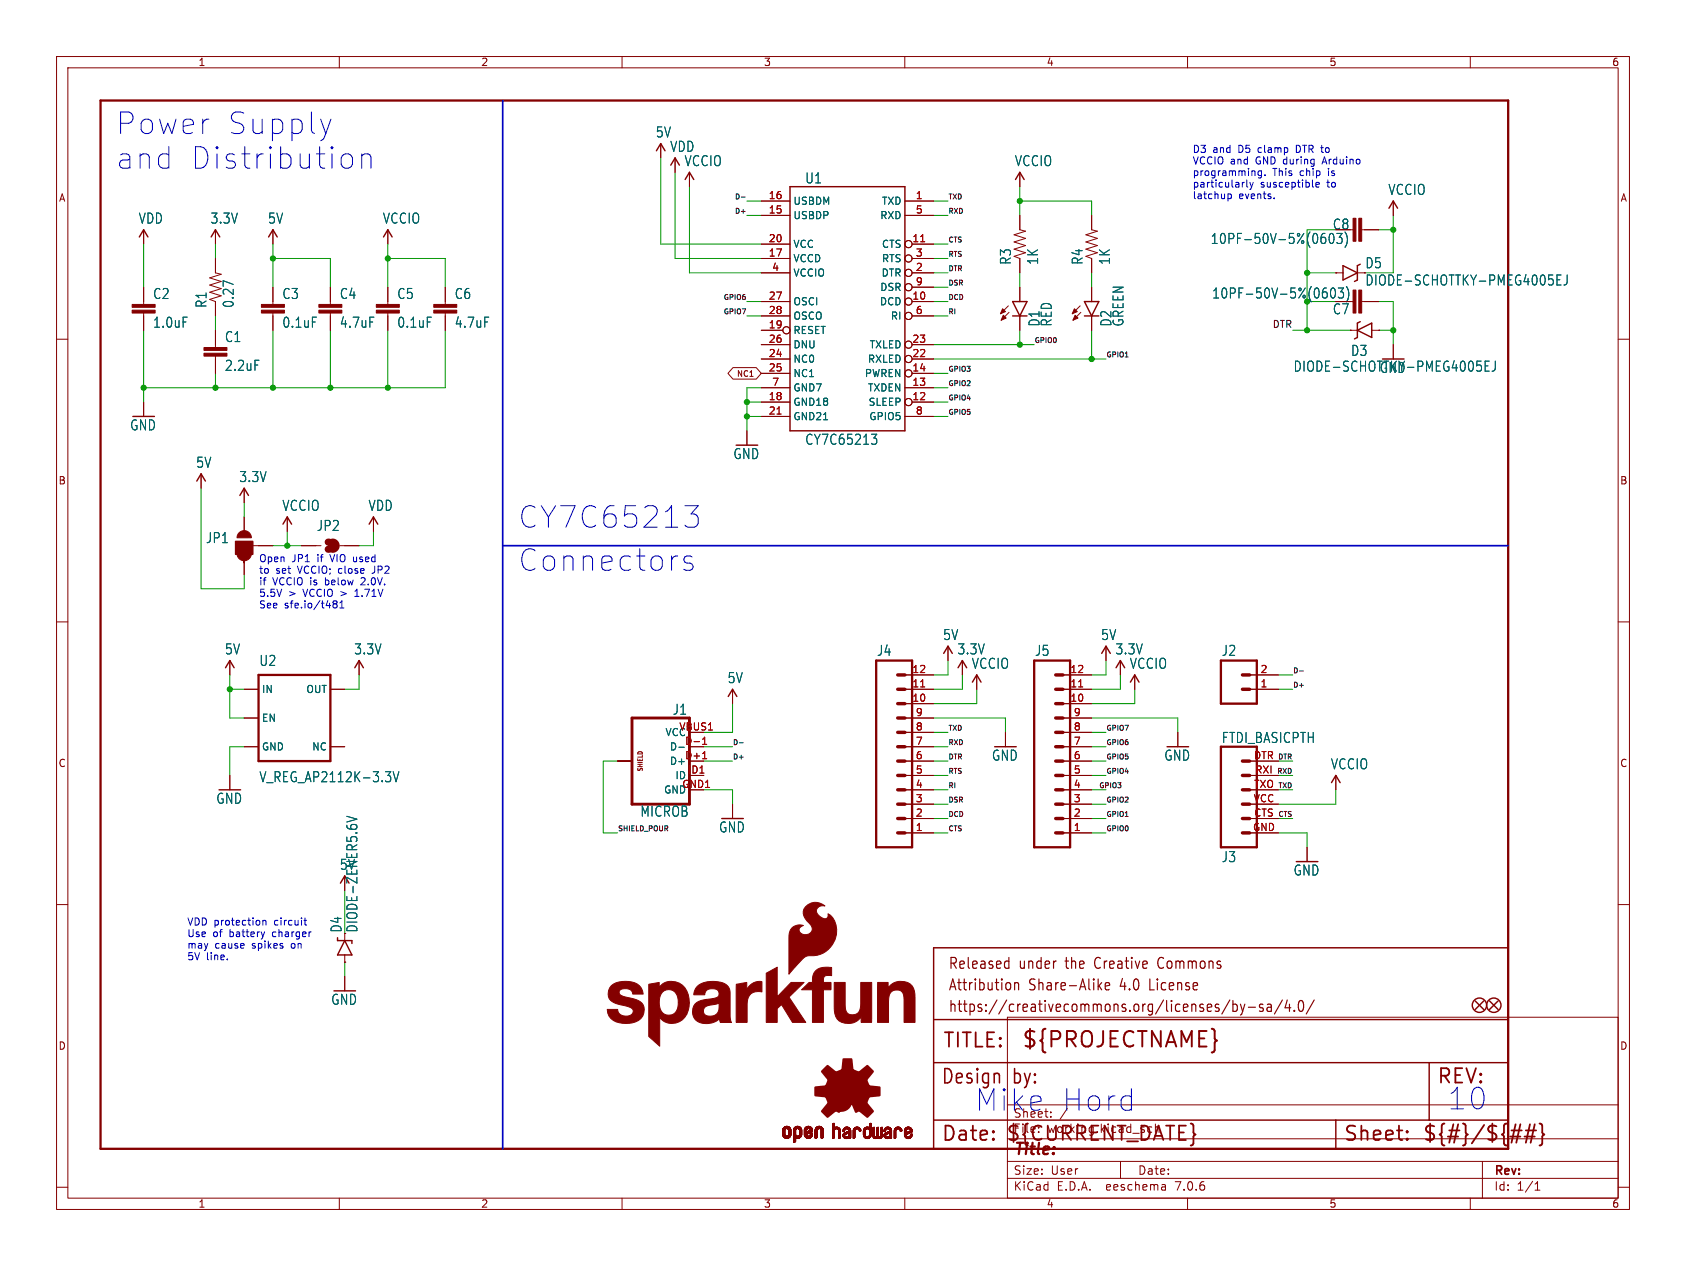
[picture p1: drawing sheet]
<svg xmlns="http://www.w3.org/2000/svg" width="298mm" height="224mm" viewBox="0 0 298 224" stroke-linecap="round" stroke-linejoin="round" font-family="sans-serif">
<defs><g id="words">
<g font-size="5.3" fill="#0000c2">
<text x="20.3" y="24.1">Power</text>
<text x="39.8" y="24.1">Supply</text>
<text x="20.3" y="30.2">and</text>
<text x="33.3" y="30.2">Distribution</text>
<text x="91.4" y="93.7">CY7C65213</text>
<text x="91.4" y="101.4">Connectors</text>
<text x="172.2" y="196.9">Mike</text>
<text x="187.3" y="196.9">Hord</text>
<text x="255.8" y="196.6">10</text>
</g>
<text font-size="3.8" fill="#840000" x="180.6" y="185.7">${PROJECTNAME}</text>
<g font-size="3.5" fill="#840000">
<text x="166.6" y="185.7">TITLE:</text>
<text x="166.4" y="192.1">Design</text>
<text x="166.4" y="202.2">Date:</text>
<text x="177.8" y="202.2">${CURRENT_DATE}</text>
<text x="237.5" y="202.2">Sheet:</text>
<text x="251.5" y="202.2">${#}/${##}</text>
</g>
<g font-size="3.5" fill="#0000c2">
<text x="179.1" y="192.1">by:</text>
<text x="254" y="192.1">REV:</text>
</g>
<text font-size="2.8" fill="#840000" x="179.1" y="204.8">Title:</text>
<g font-size="2.7" fill="#840000">
<text x="167.6" y="171.7">Released</text>
<text x="180.2" y="171.7">under</text>
<text x="188.6" y="171.7">the</text>
<text x="194" y="171.7">Creative</text>
<text x="205.4" y="171.7">Commons</text>
<text x="167.6" y="175.5">Attribution</text>
<text x="167.6" y="179.3">https://creativecommons.org/licenses/by-sa/4.0/</text>
<text x="181.9" y="175.5">Share-Alike</text>
<text x="198.2" y="175.5">4.0</text>
<text x="203.7" y="175.5">License</text>
</g>
<g font-size="2.5" fill="#006464">
<text x="115.9" y="24.5">5V</text>
<text x="118.4" y="27.1">VDD</text>
<text x="121" y="29.6">VCCIO</text>
<text x="179.4" y="29.6">VCCIO</text>
<text x="142.3" y="32.7">U1</text>
<text x="245.4" y="34.7">VCCIO</text>
<text x="24.4" y="39.8">VDD</text>
<text x="37.1" y="39.8">3.3V</text>
<text x="47.3" y="39.8">5V</text>
<text x="67.6" y="39.8">VCCIO</text>
<text x="179" y="46.9" transform="rotate(-90 179 46.9)">R3</text>
<text x="183.8" y="46.9" transform="rotate(-90 183.8 46.9)">1K</text>
<text x="191.7" y="46.9" transform="rotate(-90 191.7 46.9)">R4</text>
<text x="196.5" y="46.9" transform="rotate(-90 196.5 46.9)">1K</text>
<text x="214" y="43.4">10PF-50V-5%(0603)</text>
<text x="27" y="53.1">C2</text>
<text x="49.8" y="53.1">C3</text>
<text x="60" y="53.1">C4</text>
<text x="70.2" y="53.1">C5</text>
<text x="80.3" y="53.1">C6</text>
<text x="241.4" y="50.7">DIODE-SCHOTTKY-PMEG4005EJ</text>
<text x="27" y="58.2">1.0uF</text>
<text x="36.7" y="54.6" transform="rotate(-90 36.7 54.6)">R1</text>
<text x="41.5" y="54.6" transform="rotate(-90 41.5 54.6)">0.27</text>
<text x="49.8" y="58.2">0.1uF</text>
<text x="60" y="58.2">4.7uF</text>
<text x="70.2" y="58.2">0.1uF</text>
<text x="80.3" y="58.2">4.7uF</text>
<text x="184" y="57.9" transform="rotate(-90 184 57.9)">D1</text>
<text x="186.2" y="57.9" transform="rotate(-90 186.2 57.9)">RED</text>
<text x="196.7" y="57.9" transform="rotate(-90 196.7 57.9)">D2</text>
<text x="198.9" y="57.9" transform="rotate(-90 198.9 57.9)">GREEN</text>
<text x="39.7" y="60.7">C1</text>
<text x="39.7" y="65.8">2.2uF</text>
<text x="228.7" y="66">DIODE-SCHOTTKY-PMEG4005EJ</text>
<text x="238.8" y="63.2">D3</text>
<text x="243.9" y="66.2">GND</text>
<text x="22.9" y="76.3">GND</text>
<text x="34.6" y="82.9">5V</text>
<text x="129.6" y="81.4">GND</text>
<text x="142.3" y="78.9">CY7C65213</text>
<text x="42.2" y="85.5">3.3V</text>
<text x="49.8" y="90.6">VCCIO</text>
<text x="55.9" y="94.1">JP2</text>
<text x="65.1" y="90.6">VDD</text>
<text x="36.3" y="96.3">JP1</text>
<text x="166.7" y="113.4">5V</text>
<text x="194.6" y="113.4">5V</text>
<text x="39.7" y="116">5V</text>
<text x="45.8" y="118">U2</text>
<text x="62.5" y="116">3.3V</text>
<text x="155" y="116.2">J4</text>
<text x="169.2" y="116">3.3V</text>
<text x="171.8" y="118.5">VCCIO</text>
<text x="182.9" y="116.2">J5</text>
<text x="197.2" y="116">3.3V</text>
<text x="199.7" y="118.5">VCCIO</text>
<text x="216" y="116.2">J2</text>
<text x="128.6" y="121">5V</text>
<text x="118.9" y="126.6">J1</text>
<text x="216" y="131.6">FTDI_BASICPTH</text>
<text x="175.3" y="134.8">GND</text>
<text x="205.8" y="134.8">GND</text>
<text x="235.3" y="136.3">VCCIO</text>
<text x="38.2" y="142.4">GND</text>
<text x="45.8" y="138.6">V_REG_AP2112K-3.3V</text>
<text x="113.1" y="144.7">MICROB</text>
<text x="127.1" y="147.5">GND</text>
<text x="60" y="154.1">5V</text>
<text x="216" y="152.7">J3</text>
<text x="228.7" y="155.1">GND</text>
<text x="58.5" y="177.9">GND</text>
</g>
<g font-size="2.5" fill="#840000">
<text x="235.6" y="40.8">C8</text>
<text x="241.4" y="47.7">D5</text>
<text x="235.6" y="55.8">C7</text>
<text x="60.6" y="165" transform="rotate(-90 60.6 165)">D4</text>
<text x="63.4" y="165" transform="rotate(-90 63.4 165)">DIODE-ZENER5.6V</text>
</g>
<text font-size="2.5" fill="#009600" x="214.3" y="53">10PF-50V-5%(0603)</text>
<text font-size="2.1" fill="#0000c2" x="179.1" y="197.9">Sheet:</text>
<g font-size="2.1" fill="#840000">
<text x="179.1" y="200.6">File:</text>
<text x="185.2" y="200.6">working.kicad_sch</text>
<text x="179.1" y="208">Size:</text>
<text x="185.8" y="208">User</text>
<text x="201.1" y="208">Date:</text>
<text x="264.1" y="208.2">Rev:</text>
<text x="179.1" y="210.8">KiCad</text>
<text x="186.9" y="210.8">E.D.A.</text>
<text x="195.8" y="210.8">eeschema</text>
<text x="208.1" y="210.8">7.0.6</text>
<text x="264.1" y="210.8">Id:</text>
<text x="268.2" y="210.8">1/1</text>
</g>
<g font-size="1.8" fill="#840000">
<text x="35" y="11.9">1</text>
<text x="85" y="11.9">2</text>
<text x="135" y="11.9">3</text>
<text x="185" y="11.9">4</text>
<text x="235" y="11.9">5</text>
<text x="285" y="11.9">6</text>
<text x="10.3" y="35.9">A</text>
<text x="286.5" y="35.9">A</text>
<text x="10.3" y="85.9">B</text>
<text x="286.4" y="85.9">B</text>
<text x="10.3" y="135.9">C</text>
<text x="286.4" y="135.9">C</text>
<text x="10.3" y="185.9">D</text>
<text x="286.4" y="185.9">D</text>
<text x="35" y="213.8">1</text>
<text x="85" y="213.8">2</text>
<text x="135" y="213.8">3</text>
<text x="185" y="213.8">4</text>
<text x="235" y="213.8">5</text>
<text x="285" y="213.8">6</text>
</g>
<g font-size="1.8" fill="#0000c2">
<text x="210.8" y="27.1">D3</text>
<text x="210.8" y="29.2">VCCIO and</text>
<text x="214.5" y="27.1">and</text>
<text x="219.1" y="27.1">D5</text>
<text x="222.2" y="29.2">GND during</text>
<text x="222.7" y="27.1">clamp</text>
<text x="229.7" y="27.1">DTR to</text>
<text x="234.4" y="29.2">Arduino</text>
<text x="210.8" y="31.2">programming.</text>
<text x="210.8" y="33.3">particularly</text>
<text x="210.8" y="35.3">latchup</text>
<text x="219.1" y="35.3">events.</text>
<text x="222.9" y="33.3">susceptible</text>
<text x="225.1" y="31.2">This</text>
<text x="230" y="31.2">chip</text>
<text x="234.8" y="33.3">to</text>
<text x="235.1" y="31.2">is</text>
<text x="45.7" y="99.5">Open</text>
<text x="45.7" y="101.6">to</text>
<text x="48.8" y="101.6">set</text>
<text x="51.6" y="99.5">JP1</text>
<text x="52.8" y="101.6">VCCIO;</text>
<text x="56.2" y="99.5">if</text>
<text x="58.7" y="99.5">VIO used</text>
<text x="60.1" y="101.6">close</text>
<text x="66.3" y="101.6">JP2</text>
<text x="45.7" y="103.6">if</text>
<text x="45.7" y="105.7">5.5V</text>
<text x="45.7" y="107.7">See</text>
<text x="48.2" y="103.6">VCCIO is</text>
<text x="50.3" y="107.7">sfe.io/t481</text>
<text x="51" y="105.7">&gt;</text>
<text x="53.7" y="105.7">VCCIO &gt;</text>
<text x="57.8" y="103.6">below</text>
<text x="63.2" y="105.7">1.71V</text>
<text x="64.3" y="103.6">2.0V.</text>
<text x="33" y="163.8">VDD protection</text>
<text x="33" y="165.8">Use</text>
<text x="33" y="167.9">may</text>
<text x="37.6" y="165.8">of</text>
<text x="38" y="167.9">cause</text>
<text x="40.7" y="165.8">battery</text>
<text x="44.7" y="167.9">spikes</text>
<text x="48.4" y="165.8">charger</text>
<text x="48.6" y="163.8">circuit</text>
<text x="51.8" y="167.9">on</text>
<text x="33" y="169.9">5V</text>
<text x="36.5" y="169.9">line.</text>
</g>
<g font-size="1.8" fill="#a90000">
<text x="135.8" y="35.3">16</text>
<text x="161.9" y="35.3">1</text>
<text x="135.8" y="37.8">15</text>
<text x="161.9" y="37.8">5</text>
<text x="135.8" y="45.5">17</text>
<text x="135.8" y="42.9">20</text>
<text x="161.2" y="42.9">11</text>
<text x="161.9" y="45.5">3</text>
<text x="135.8" y="53.1">27</text>
<text x="136.5" y="48">4</text>
<text x="161.2" y="53.1">10</text>
<text x="161.9" y="48">2</text>
<text x="161.9" y="50.5">9</text>
<text x="135.8" y="58.2">19</text>
<text x="135.8" y="55.6">28</text>
<text x="161.9" y="55.6">6</text>
<text x="135.8" y="63.2">24</text>
<text x="135.8" y="65.8">25</text>
<text x="135.8" y="60.7">26</text>
<text x="161.2" y="65.8">14</text>
<text x="161.2" y="63.2">22</text>
<text x="161.2" y="60.7">23</text>
<text x="135.8" y="70.9">18</text>
<text x="136.5" y="68.3">7</text>
<text x="161.2" y="70.9">12</text>
<text x="161.2" y="68.3">13</text>
<text x="135.8" y="73.4">21</text>
<text x="161.9" y="73.4">8</text>
<text x="161.2" y="119.1">12</text>
<text x="189.2" y="119.1">12</text>
<text x="222.8" y="119.1">2</text>
<text x="161.2" y="124.2">10</text>
<text x="161.2" y="121.7">11</text>
<text x="189.2" y="124.2">10</text>
<text x="189.2" y="121.7">11</text>
<text x="222.8" y="121.7">1</text>
<text x="120" y="129.3">VBUS1</text>
<text x="161.9" y="131.8">7</text>
<text x="161.9" y="129.3">8</text>
<text x="161.9" y="126.7">9</text>
<text x="189.8" y="131.8">7</text>
<text x="189.8" y="129.3">8</text>
<text x="189.8" y="126.7">9</text>
<text x="121.1" y="134.4">D+1</text>
<text x="121.5" y="136.9">ID1</text>
<text x="161.9" y="136.9">5</text>
<text x="161.9" y="134.4">6</text>
<text x="189.8" y="136.9">5</text>
<text x="189.8" y="134.4">6</text>
<text x="221.7" y="134.4">DTR</text>
<text x="221.9" y="136.9">RXI</text>
<text x="117.3" y="140.6">GND</text>
<text x="120.5" y="139.4">GND1</text>
<text x="161.9" y="142">3</text>
<text x="161.9" y="139.4">4</text>
<text x="189.8" y="142">3</text>
<text x="189.8" y="139.4">4</text>
<text x="221.6" y="142">VCC</text>
<text x="221.7" y="139.4">TXO</text>
<text x="161.9" y="147.1">1</text>
<text x="161.9" y="144.5">2</text>
<text x="189.8" y="147.1">1</text>
<text x="189.8" y="144.5">2</text>
<text x="221.5" y="147.1">GND</text>
<text x="221.7" y="144.5">CTS</text>
</g>
<g font-size="1.8" fill="#006464">
<text x="140.2" y="39">USBDP</text>
<text x="140.2" y="36.4">USBDM</text>
<text x="155.6" y="39">RXD</text>
<text x="155.9" y="36.4">TXD</text>
<text x="140.2" y="46.6">VCCD</text>
<text x="140.2" y="44">VCC</text>
<text x="155.9" y="44">CTS</text>
<text x="155.9" y="46.6">RTS</text>
<text x="140.2" y="49.1">VCCIO</text>
<text x="155.6" y="51.7">DSR</text>
<text x="155.8" y="49.1">DTR</text>
<text x="140.2" y="59.3">RESET</text>
<text x="140.2" y="54.2">OSCI</text>
<text x="140.2" y="56.7">OSCO</text>
<text x="155.5" y="54.2">DCD</text>
<text x="157.4" y="56.7">RI</text>
<text x="140.2" y="64.4">NC0</text>
<text x="140.2" y="61.8">DNU</text>
<text x="153.4" y="64.4">RXLED</text>
<text x="153.7" y="61.8">TXLED</text>
<text x="140.2" y="72">GND18</text>
<text x="140.2" y="66.9">NC1</text>
<text x="140.2" y="69.4">GND7</text>
<text x="152.8" y="66.9">PWREN</text>
<text x="153.4" y="69.4">TXDEN</text>
<text x="153.5" y="72">SLEEP</text>
<text x="140.2" y="74.5">GND21</text>
<text x="153.6" y="74.5">GPIO5</text>
<text x="46.2" y="122.8">IN</text>
<text x="54.1" y="122.8">OUT</text>
<text x="46.2" y="127.9">EN</text>
<text x="117.6" y="130.4">VCC</text>
<text x="121.1" y="131.8">D-1</text>
<text x="46.2" y="132.9">GND</text>
<text x="55.1" y="132.9">NC</text>
<text x="118.4" y="135.5">D+</text>
<text x="118.4" y="132.9">D-</text>
<text x="119.3" y="138">ID</text>
</g>
<text font-size="1.7" fill="#0f0f0f" x="225" y="58.1">DTR</text>
<text font-size="1.4" fill="#840000" x="130.2" y="66.8">NC1</text>
<g font-size="1.2" fill="#0f0f0f">
<text x="129.8" y="35.3">D-</text>
<text x="167.6" y="35.3">TXD</text>
<text x="129.8" y="37.9">D+</text>
<text x="167.6" y="37.9">RXD</text>
<text x="167.6" y="45.5">RTS</text>
<text x="167.6" y="42.9">CTS</text>
<text x="127.8" y="53.1">GPIO6</text>
<text x="167.6" y="48">DTR</text>
<text x="167.6" y="53.1">DCD</text>
<text x="167.6" y="50.6">DSR</text>
<text x="127.8" y="55.6">GPIO7</text>
<text x="167.6" y="55.6">RI</text>
<text x="167.6" y="65.8">GPIO3</text>
<text x="182.9" y="60.7">GPIO0</text>
<text x="195.6" y="63.3">GPIO1</text>
<text x="167.6" y="70.9">GPIO4</text>
<text x="167.6" y="68.3">GPIO2</text>
<text x="167.6" y="73.4">GPIO5</text>
<text x="228.6" y="119.1">D-</text>
<text x="228.6" y="121.7">D+</text>
<text x="129.5" y="131.8">D-</text>
<text x="167.6" y="129.3">TXD</text>
<text x="167.6" y="131.8">RXD</text>
<text x="195.6" y="131.8">GPIO6</text>
<text x="195.6" y="129.3">GPIO7</text>
<text x="129.5" y="134.4">D+</text>
<text x="167.6" y="136.9">RTS</text>
<text x="167.6" y="134.4">DTR</text>
<text x="195.6" y="136.9">GPIO4</text>
<text x="195.6" y="134.4">GPIO5</text>
<text x="225.7" y="136.9">RXD</text>
<text x="225.9" y="134.4">DTR</text>
<text x="167.6" y="142">DSR</text>
<text x="167.6" y="139.5">RI</text>
<text x="194.3" y="139.5">GPIO3</text>
<text x="195.6" y="142">GPIO2</text>
<text x="225.9" y="139.5">TXD</text>
<text x="109.2" y="147.1">SHIELD_POUR</text>
<text x="167.6" y="147.1">CTS</text>
<text x="167.6" y="144.5">DCD</text>
<text x="195.6" y="147.1">GPIO0</text>
<text x="195.6" y="144.5">GPIO1</text>
<text x="225.9" y="144.5">CTS</text>
</g>
<text font-size="1.1" fill="#840000" x="113.9" y="136.6" transform="rotate(-90 113.9 136.6)">SHIELD</text>
</g></defs>
<g fill="none" stroke="#840000" stroke-width=".18">
<path d="M10 10h278.1v203.9h-278.1zM12 12h274.1v199.9h-274.1zM60 10v2M110 10v2M160 10v2M210 10v2M260 10v2M116.8 25.4v2.5M119.4 27.9v2.6M121.9 30.5v2.5M134.6 35.6h5.1M134.6 38.1h5.1"/>
<path d="M160 35.6h5.1M160 38.1h5.1M180.3 30.5v2.5M180.3 38.1v2.5l1.1 .3-2.1 .6 2.1 .7-2.1 .6 2.1 .6-2.1 .7 2.1 .6-2.1 .6 1 .4v2.6M193 38.1v2.5l1.1 .3-2.1 .6 2.1 .7-2.1 .6 2.1 .6-2.1 .7 2.1 .6-2.1 .6 1 .4v2.6M246.4 35.6v2.5M10 60h2M25.4 40.6v2.6M25.4 50.8v3M25.4 55.4v3M38.1 40.6v2.6M38.1 45.7v2.6l1 .2-2 .6 2 .7-2 .6 2 .7-2 .6 2 .6-2 .7 1 .3v2.6"/>
<path d="M38.1 58.4v3.1M48.3 40.6v2.6M48.3 50.8v3M48.3 55.4v3M58.4 50.8v3M58.4 55.4v3M68.6 40.6v2.6M68.6 50.8v3M68.6 55.4v3M78.7 50.8v3M78.7 55.4v3M134.6 48.3h5.1"/>
<path d="M134.6 53.3h5.1M134.6 58.4h3.8M134.6 43.2h5.1M134.6 45.7h5.1M134.6 55.9h5.1M161.3 48.3h3.8M161.3 53.3h3.8M161.3 43.2h3.8M161.3 45.7h3.8M161.3 55.9h3.8M161.3 50.8h3.8M178.3 54.1l-1.4 1.4"/>
<path d="M178.4 55.2l-1.4 1.4M180.3 50.8v2.5M180.3 55.9v2.5M191 54.1l-1.4 1.4M191.1 55.2l-1.4 1.4M193 50.8v2.5M193 55.9v2.5M236.2 48.3h.1M236.2 48.3h1.3M238.8 58.4h.1M238.8 40.6h.5M238.8 53.3h.5"/>
<path d="M238.8 58.4h1.2M240 48.3h1.3M240.8 40.6h3M240.8 53.3h3M242.6 58.4h1.2M243.8 58.4h.1M286.1 60h2M25.4 71.1v2.6M38.1 63v3M129.6 65h4.1l.9 1-.9 1.1h-4.1l-.9-1.1zM132.1 76.2v2.5M134.6 71.1h5.1"/>
<path d="M134.6 68.6h5.1M134.6 66h5.1M134.6 73.7h5.1M134.6 63.5h5.1M134.6 61h5.1M160 68.6h5.1M160 73.7h5.1M161.3 71.1h3.8M161.3 66h3.8M161.3 63.5h3.8M161.3 61h3.8M246.4 61v2.5"/>
<path d="M35.6 83.8v2.6M41.9 95.9h2.5v1.3h-2.5zM43.2 86.4v2.5M43.2 91.4v2.6M43.2 99.1v2.5M44.4 96.5h3.9M50.8 91.4v2.6M53.3 96.5h3.5M60.1 96.5h3.4M66 91.4v2.6M10 110h2M40.6 116.8v2.6"/>
<path d="M63.5 116.8v2.6M160 119.4h5.1M167.6 114.3v2.5M170.2 116.8v2.6M172.7 119.4v2.5M188 119.4h5M195.6 114.3v2.5M198.1 116.8v2.6M200.7 119.4v2.5M221 119.4h5.1M286.1 110h2M40.6 137.2v2.5"/>
<path d="M43.2 132.1h2.5M43.2 121.9h2.5M43.2 127h2.5M58.4 132.1h2.6M58.4 121.9h2.6M109.2 134.6h2.6M121.9 132.1h2.6M129.5 121.9v2.6M160 132.1h5.1M160 134.6h5.1M160 121.9h5.1M160 127h5.1"/>
<path d="M160 124.5h5.1M160 139.7h5.1M160 137.2h5.1M160 129.5h5.1M177.8 129.5v2.6M188 132.1h5M188 134.6h5M188 121.9h5M188 127h5M188 124.5h5M188 139.7h5M188 137.2h5"/>
<path d="M188 129.5h5M208.3 129.5v2.6M221 134.6h5.1M221 121.9h5.1M221 139.7h5.1M221 137.2h5.1M236.2 137.2v2.5M10 160h2M129.5 142.2v2.6M160 147.3h5.1M160 144.8h5.1M160 142.2h5.1"/>
<path d="M188 147.3h5M188 144.8h5M188 142.2h5M221 147.3h5.1M221 144.8h5.1M221 142.2h5.1M231.1 149.9v2.5M286.1 160h2M61 170.2h.1M61 165.1v1.3M61 168.9v1.3M61 172.7v2.6"/>
<path d="M178.1 179.9h108v32h-108zM178.1 195.4h108M185.8 197.5v.1M185.8 196.7v.1M10 210h2M60 211.9v2M110 211.9v2M160 211.9v2M178.1 208.4h108M178.1 205.4h108M178.1 201.4h108M198.1 205.4v3"/>
<path d="M206 209.6l.1 .9M206.1 210.4l-.1 .1M206.1 209.9h-.1M210 211.9v2M260 211.9v2M262.1 205.4v6.5M271.5 210.5h.8M271.5 209.4l.4-.4v1.5M286.1 210h2"/>
<circle cx="139.1" cy="58.4" r=".63"/>
<circle cx="160.7" cy="48.3" r=".63"/>
<circle cx="160.7" cy="45.7" r=".63"/>
<circle cx="160.7" cy="43.2" r=".63"/>
<circle cx="160.7" cy="53.3" r=".63"/>
<circle cx="160.7" cy="55.9" r=".63"/>
<circle cx="160.7" cy="50.8" r=".63"/>
<circle cx="160.7" cy="61" r=".63"/>
<circle cx="160.7" cy="71.1" r=".63"/>
<circle cx="160.7" cy="63.5" r=".63"/>
<circle cx="160.7" cy="66" r=".63"/>
</g>
<g fill="#840000" stroke="#840000" stroke-width=".18">
<path d="M76.7 54.9h4.1v.5h-4.1z"/>
<path d="M76.7 53.8h4.1v.6h-4.1z"/>
<path d="M240.3 38.6h.5v4.1h-.5z"/>
<path d="M239.3 38.6h.5v4.1h-.5z"/>
<path d="M240.3 51.3h.5v4.1h-.5z"/>
<path d="M239.3 51.3h.5v4.1h-.5z"/>
<path d="M190 54.6l.5 .5-.9 .4z"/>
<path d="M190.1 55.8l.5 .5-.9 .3z"/>
<path d="M177.3 54.6l.5 .5-.9 .4z"/>
<path d="M177.4 55.8l.5 .5-.9 .3z"/>
<path d="M41.9 97.9h2.5a1.27 1.27 0 0 1-1.2 1.3 1.27 1.27 0 0 1-1.3-1.3z"/>
<path d="M41.9 95.9h2.5v1.3h-2.5z"/>
<path d="M42.3 94.2a1.27 1.27 0 0 1 1.4-.2 1.27 1.27 0 0 1 .7 1.1h-2.5l.1-.4z"/>
<path d="M56.4 54.9h4.1v.5h-4.1z"/>
<path d="M56.4 53.8h4.1v.6h-4.1z"/>
<path d="M66.5 54.9h4.1v.5h-4.1z"/>
<path d="M66.5 53.8h4.1v.6h-4.1z"/>
<path d="M119.9 177.3l2 .1-.1 .7-.3 1.3-1.7-.9z"/>
<path d="M135.5 172.1l1.9-1v5.2l2.5-2.5h2.3l-2.7 2.6 3 4.4h-2.4l-1.9-3.1-.8 .7v2.4h-1.9z"/>
<path d="M124.8 176.8l1.3-.2 .2 1.1-1.1 .2z"/>
<path d="M130.2 174.1l1.9-.3v1.3a2.34 2.34 0 0 1 2.6-1.5v1.8h-.2a1.97 1.97 0 0 0-2.4 2.2v3.2h-1.9z"/>
<path d="M147.5 173.8h2v2a7.9 7.9 0 0 0 .2 3.3 1.43 1.43 0 0 0 1.7 .3 1.43 1.43 0 0 0 .8-1.4v-4.2h2l-.1 7h-1.8v-.9a2.68 2.68 0 0 1-4.5-.1 18.4 18.4 0 0 1-.3-4.4z"/>
<path d="M155.2 173.8h1.8v.9a2.68 2.68 0 0 1 4.5 .1 18.3 18.3 0 0 1 .3 4.4v1.6h-1.9v-2a7.9 7.9 0 0 0-.3-3.3 1.42 1.42 0 0 0-1.6-.3 1.42 1.42 0 0 0-.8 1.4l-.1 4.2h-1.9z"/>
<path d="M114.7 174.1l1.9-.3v.9a2.88 2.88 0 0 1 3-1.1 2.88 2.88 0 0 1 2.1 2.3l.2 1.5-2-.1a1.87 1.87 0 0 0-2.1-2.2 2.27 2.27 0 0 0-1.2 2.6 1.64 1.64 0 0 0 1.2 1.8 1.64 1.64 0 0 0 2-1l1.7 .9a2.81 2.81 0 0 1-4.8 .6v5l-2-1.7z"/>
<path d="M108.1 174.3a4.4 4.4 0 0 1 5 .1l.5 .8 .1 .6h-1.8a1.32 1.32 0 0 0-1.9-.9 .65 .65 0 0 0-.5 .7 .65 .65 0 0 0 .7 .6l.3 .1a6.3 6.3 0 0 1 3 1.1 2.23 2.23 0 0 1-1.6 3.5 4 4 0 0 1-4.2-1.2l-.3-1.2h1.8a1.51 1.51 0 0 0 1.2 1.2 1.51 1.51 0 0 0 1.5-.6 .85 .85 0 0 0-.8-1.1 7.5 7.5 0 0 1-3.2-1.1 1.96 1.96 0 0 1 .2-2.6z"/>
<path d="M144.3 171.7a3.9 3.9 0 0 1 2.6-.6h.2v1.5l-.4-.1a.91 .91 0 0 0-.9 .3 .91 .91 0 0 0-.2 1h1.3v1.3h-1.3v5.7h-1.9v-5.7h-1.9l.8-.8a.99 .99 0 0 1 1.1-.5v-.3a2.67 2.67 0 0 1 .6-1.8z"/>
<path d="M142.5 160.4a2.45 2.45 0 0 1 3.4-.2 1.05 1.05 0 0 0-1.4 .6 1.05 1.05 0 0 0 .6 1.4 .75 .75 0 0 0 1.3-.2v-.4a3.8 3.8 0 0 1 .8 5.5 4.3 4.3 0 0 1-4.3 1.9 4.8 4.8 0 0 0-2.2 1.9l-1.2 1.4v-6.4a1.94 1.94 0 0 1 2.6-2.2 .82 .82 0 0 0-.8 .9 .82 .82 0 0 0 .9 .7 1.1 1.1 0 0 0 1.4-.6 1.1 1.1 0 0 0-.5-1.4 2.08 2.08 0 0 1-.6-2.9z"/>
<path d="M123.4 174.4a4.8 4.8 0 0 1 5.3 0 3.8 3.8 0 0 1 .4 2.6v2.8l.3 1.1h-1.4a.51 .51 0 0 1-.6-.1 .51 .51 0 0 1-.2-.5v-.1a3.3 3.3 0 0 1-4.3 0 2.19 2.19 0 0 1-.2-2.3 2.19 2.19 0 0 1 2.1-1.1l.4 1.1a.96 .96 0 0 0-.8 1.1 .96 .96 0 0 0 1.2 .7 1.68 1.68 0 0 0 1.6-2v-.3l-.9 .3-.2-1.1a.86 .86 0 0 0 1-1 1.42 1.42 0 0 0-2-.5l-.4 .5a.45 .45 0 0 1-.7 .4h-1.3l.2-.9z"/>
<path d="M46.2 54.9h4.1v.5h-4.1z"/>
<path d="M46.2 53.8h4.1v.6h-4.1z"/>
<path d="M138.4 200.7h.4z"/>
<path d="M138.4 200.6l.4 .1z"/>
<path d="M138.4 200.6h.4z"/>
<path d="M138.4 200.5l.4 .1z"/>
<path d="M138.4 200.5h.4z"/>
<path d="M138.4 200.4l.4 .1z"/>
<path d="M138.4 200.4h.4z"/>
<path d="M138.4 200.3l.4 .1z"/>
<path d="M138.4 200.3h.4z"/>
<path d="M138.4 200.2l.4 .1z"/>
<path d="M138.4 200.2h.4z"/>
<path d="M138.4 200.1l.4 .1z"/>
<path d="M138.4 200.1h.4z"/>
<path d="M138.4 200l.4 .1z"/>
<path d="M138.4 200h.4z"/>
<path d="M138.4 199.9l.4 .1z"/>
<path d="M138.4 199.9h.4z"/>
<path d="M138.4 199.8l.4 .1z"/>
<path d="M138.4 199.8h.4z"/>
<path d="M138.4 200.8h.5z"/>
<path d="M138.4 200.8h.4z"/>
<path d="M138.4 200.7l.4 .1z"/>
<path d="M138.4 199.7l.5 .1z"/>
<path d="M138.4 200.9h.5z"/>
<path d="M138.4 200.8l.5 .1z"/>
<path d="M138.4 199.7h.5z"/>
<path d="M138.4 200.9h.6z"/>
<path d="M138.4 199.7h.6z"/>
<path d="M138.5 200.9h.5z"/>
<path d="M138.5 199.6l.5 .1z"/>
<path d="M138.5 200.9l.5 .1z"/>
<path d="M138.5 199.6h.5z"/>
<path d="M138.5 199.6h.6z"/>
<path d="M138.5 201h1.3z"/>
<path d="M138.5 201h.6z"/>
<path d="M138.5 199.6h1.3z"/>
<path d="M138.5 199.5l1.3 .1z"/>
<path d="M138.5 201l1.2 .1z"/>
<path d="M138.5 201h1.2z"/>
<path d="M138.5 199.5h1.2z"/>
<path d="M138.5 201.1h1.2z"/>
<path d="M138.6 201.1h1.1z"/>
<path d="M138.6 199.5h1.1z"/>
<path d="M138.6 199.4l1.1 .1z"/>
<path d="M138.6 201.1l1 .1z"/>
<path d="M138.6 199.4h1.1z"/>
<path d="M138.6 199.4h1z"/>
<path d="M138.6 201.2h1z"/>
<path d="M138.7 201.2h.9z"/>
<path d="M138.7 199.4h.9z"/>
<path d="M138.7 199.3l.8 .1z"/>
<path d="M138.7 201.2h.8z"/>
<path d="M138.7 199.3h.8z"/>
<path d="M138.7 201.2l.8 .1z"/>
<path d="M138.8 201.3h.7z"/>
<path d="M138.8 199.3h.7z"/>
<path d="M138.8 201.3h.6z"/>
<path d="M138.8 199.3h.6z"/>
<path d="M138.9 201.3h.5z"/>
<path d="M138.9 199.3h.5z"/>
<path d="M138.9 201.3h.4z"/>
<path d="M138.9 199.2l.4 .1z"/>
<path d="M139 201.3h.3z"/>
<path d="M139 199.2h.3z"/>
<path d="M139 201.3l.3 .1z"/>
<path d="M139 201.4h.2z"/>
<path d="M139 199.2h.2z"/>
<path d="M139.2 199.6h.6z"/>
<path d="M139.2 201h.6z"/>
<path d="M139.2 200.9l.6 .1z"/>
<path d="M139.3 200.9h.5z"/>
<path d="M139.3 199.6l.5 .1z"/>
<path d="M139.3 199.7h.5z"/>
<path d="M139.4 200.9h.4z"/>
<path d="M139.4 199.7h.4z"/>
<path d="M139.4 200.8l.4 .1z"/>
<path d="M139.4 200.8h.4z"/>
<path d="M139.4 199.7l.4 .1z"/>
<path d="M139.4 199.8h.4z"/>
<path d="M139.5 200.7l.4 .1z"/>
<path d="M139.5 200.7h.4z"/>
<path d="M139.5 199.9h.4z"/>
<path d="M139.5 199.8l.4 .1z"/>
<path d="M139.5 199.8h.4z"/>
<path d="M139.5 200.6l.4 .1z"/>
<path d="M139.5 200.6h.4z"/>
<path d="M139.5 200.5l.4 .1z"/>
<path d="M139.5 200.5h.4z"/>
<path d="M139.5 200.4l.4 .1z"/>
<path d="M139.5 200.4h.4z"/>
<path d="M139.5 200.3l.4 .1z"/>
<path d="M139.5 200.3h.4z"/>
<path d="M139.5 200.2l.4 .1z"/>
<path d="M139.5 200.2h.4z"/>
<path d="M139.5 200.1l.4 .1z"/>
<path d="M139.5 200.1h.4z"/>
<path d="M139.5 200l.4 .1z"/>
<path d="M139.5 200h.4z"/>
<path d="M139.5 199.9l.4 .1z"/>
<path d="M140.3 202h.2z"/>
<path d="M140.3 202h.3z"/>
<path d="M140.3 201.9l.3 .1z"/>
<path d="M140.3 201.9h.4z"/>
<path d="M140.3 201.8l.4 .1z"/>
<path d="M140.3 201.8h.4z"/>
<path d="M140.3 201.7l.4 .1z"/>
<path d="M140.3 201.7h.4z"/>
<path d="M140.3 201.6l.4 .1z"/>
<path d="M140.3 201.6h.4z"/>
<path d="M140.3 201.5l.4 .1z"/>
<path d="M140.3 201.5h.4z"/>
<path d="M140.3 201.4l.4 .1z"/>
<path d="M140.3 201.4h.4z"/>
<path d="M140.3 201.3l.4 .1z"/>
<path d="M140.3 201.3h.4z"/>
<path d="M140.3 201.3h1.1z"/>
<path d="M140.3 201.2l1.1 .1z"/>
<path d="M140.3 201.2h1.1z"/>
<path d="M140.3 201.2h1.2z"/>
<path d="M140.3 201.1l1.2 .1z"/>
<path d="M140.3 201.1h1.3z"/>
<path d="M140.3 201l1.3 .1z"/>
<path d="M140.3 201h1.3z"/>
<path d="M140.3 201h1.4z"/>
<path d="M140.3 201h.7z"/>
<path d="M140.3 200.9l.6 .1z"/>
<path d="M140.3 200.9h.6z"/>
<path d="M140.3 200.9h.5z"/>
<path d="M140.3 200.8l.5 .1z"/>
<path d="M140.3 200.8h.5z"/>
<path d="M140.3 200.8h.4z"/>
<path d="M140.3 200.7l.4 .1z"/>
<path d="M140.3 200.7h.4z"/>
<path d="M140.3 200.6l.4 .1z"/>
<path d="M140.3 200.6h.4z"/>
<path d="M140.3 200.5l.4 .1z"/>
<path d="M140.3 200.5h.4z"/>
<path d="M140.3 200.4l.4 .1z"/>
<path d="M140.3 200.4h.4z"/>
<path d="M140.3 200.3l.4 .1z"/>
<path d="M140.3 200.3h.4z"/>
<path d="M140.3 200.2l.4 .1z"/>
<path d="M140.3 200.2h.4z"/>
<path d="M140.3 200.1l.4 .1z"/>
<path d="M140.3 200.1h.4z"/>
<path d="M140.3 200l.4 .1z"/>
<path d="M140.3 200h.4z"/>
<path d="M140.3 199.9l.4 .1z"/>
<path d="M140.3 199.9h.4z"/>
<path d="M140.3 199.8l.4 .1z"/>
<path d="M140.3 199.8h.4z"/>
<path d="M140.3 199.8h.5z"/>
<path d="M140.3 199.7l.5 .1z"/>
<path d="M140.4 202l.1 .1z"/>
<path d="M140.4 199.7h.4z"/>
<path d="M140.4 199.7h.5z"/>
<path d="M140.4 199.6l.5 .1z"/>
<path d="M140.4 199.6h.5z"/>
<path d="M140.4 199.6h.6z"/>
<path d="M140.4 199.6h1.3z"/>
<path d="M140.4 199.5l1.2 .1z"/>
<path d="M140.4 199.5h1.2z"/>
<path d="M140.5 199.5h1.1z"/>
<path d="M140.5 199.4l1.1 .1z"/>
<path d="M140.5 199.4h1.1z"/>
<path d="M140.5 199.4h1z"/>
<path d="M140.6 199.4h.9z"/>
<path d="M140.6 199.3l.8 .1z"/>
<path d="M140.6 199.3h.8z"/>
<path d="M140.7 199.3h.7z"/>
<path d="M140.8 201.3h.5z"/>
<path d="M140.8 199.3h.5z"/>
<path d="M140.9 199.2l.3 .1z"/>
<path d="M140.9 201.3h.3z"/>
<path d="M140.9 199.2h.3z"/>
<path d="M140.9 201.3l.3 .1z"/>
<path d="M140.9 199.2h.2z"/>
<path d="M141 201.4h.1z"/>
<path d="M141.1 199.6h.6z"/>
<path d="M141.1 201h.6z"/>
<path d="M141.2 200.9l.5 .1z"/>
<path d="M141.2 199.6h.5z"/>
<path d="M141.2 200.9h.5z"/>
<path d="M141.2 199.6l.5 .1z"/>
<path d="M141.2 199.7h.5z"/>
<path d="M141.3 200.9h.4z"/>
<path d="M141.3 199.7h.4z"/>
<path d="M141.3 200.8l.4 .1z"/>
<path d="M141.3 200.8h.4z"/>
<path d="M141.3 199.7l.4 .1z"/>
<path d="M141.3 200.8h.5z"/>
<path d="M141.3 199.8h.5z"/>
<path d="M141.3 199.8h.4z"/>
<path d="M141.4 200.8h.4z"/>
<path d="M141.4 199.8h.4z"/>
<path d="M141.4 200.7l.4 .1z"/>
<path d="M141.4 200.7h.4z"/>
<path d="M141.4 199.8l.4 .1z"/>
<path d="M141.4 199.9h.4z"/>
<path d="M141.4 200.6l.4 .1z"/>
<path d="M141.4 200.6h.4z"/>
<path d="M141.4 200.5l.4 .1z"/>
<path d="M141.4 200.5h.4z"/>
<path d="M141.4 200.4l.4 .1z"/>
<path d="M141.4 200.4h.4z"/>
<path d="M141.4 200.3l.4 .1z"/>
<path d="M141.4 200.3h.4z"/>
<path d="M141.4 200.2l.4 .1z"/>
<path d="M141.4 200.2h.4z"/>
<path d="M141.4 200.1l.4 .1z"/>
<path d="M141.4 200.1h.4z"/>
<path d="M141.4 200l.4 .1z"/>
<path d="M141.4 200h.4z"/>
<path d="M141.4 199.9l.4 .1z"/>
<path d="M142.2 200.8h.5z"/>
<path d="M142.2 200.8h.4z"/>
<path d="M142.2 200.7l.4 .1z"/>
<path d="M142.2 200.7h.4z"/>
<path d="M142.2 200.6l.4 .1z"/>
<path d="M142.2 200.6h.5z"/>
<path d="M142.2 200.6h.6z"/>
<path d="M142.2 200.5l.6 .1z"/>
<path d="M142.2 200.5h.7z"/>
<path d="M142.2 200.5h.8z"/>
<path d="M142.2 200.4l.9 .1z"/>
<path d="M142.2 200.4h.9z"/>
<path d="M142.2 200.4h1z"/>
<path d="M142.2 200.3l1.1 .1z"/>
<path d="M142.2 200.3h1.1z"/>
<path d="M142.2 200.3h1.2z"/>
<path d="M142.2 200.3h1.3z"/>
<path d="M142.2 200.2l1.3 .1z"/>
<path d="M142.2 200.2h1.3z"/>
<path d="M142.2 200.2h1.4z"/>
<path d="M142.2 200.2h.4z"/>
<path d="M142.2 200.1l.4 .1z"/>
<path d="M142.2 200.1h.4z"/>
<path d="M142.2 200l.4 .1z"/>
<path d="M142.2 200h.4z"/>
<path d="M142.2 199.9l.4 .1z"/>
<path d="M142.2 199.9h.4z"/>
<path d="M142.2 199.8l.4 .1z"/>
<path d="M142.2 199.8h.4z"/>
<path d="M142.2 199.8h.5z"/>
<path d="M142.2 200.9h.5z"/>
<path d="M142.2 200.8l.5 .1z"/>
<path d="M142.2 199.7l.5 .1z"/>
<path d="M142.2 199.7h.5z"/>
<path d="M142.3 200.9h.5z"/>
<path d="M142.3 200.9h.4z"/>
<path d="M142.3 199.7h.4z"/>
<path d="M142.3 199.7h.5z"/>
<path d="M142.3 200.9l.5 .1z"/>
<path d="M142.3 199.6l.5 .1z"/>
<path d="M142.3 199.6h.5z"/>
<path d="M142.3 201h1.3z"/>
<path d="M142.3 201h.6z"/>
<path d="M142.3 199.6h.6z"/>
<path d="M142.3 199.6h1.3z"/>
<path d="M142.3 199.5l1.3 .1z"/>
<path d="M142.3 199.5h1.3z"/>
<path d="M142.4 201l1.1 .1z"/>
<path d="M142.4 199.5h1.2z"/>
<path d="M142.4 201.1h1.1z"/>
<path d="M142.4 199.5h1.1z"/>
<path d="M142.4 199.4l1.1 .1z"/>
<path d="M142.4 201.1l1.1 .1z"/>
<path d="M142.4 199.4h1.1z"/>
<path d="M142.5 201.2h.9z"/>
<path d="M142.5 199.4h1z"/>
<path d="M142.5 199.4h.9z"/>
<path d="M142.6 199.3l.8 .1z"/>
<path d="M142.6 201.2l.7 .1z"/>
<path d="M142.6 199.3h.8z"/>
<path d="M142.6 201.3h.7z"/>
<path d="M142.6 199.3h.7z"/>
<path d="M142.7 201.3h.6z"/>
<path d="M142.7 199.3h.5z"/>
<path d="M142.7 201.3h.5z"/>
<path d="M142.7 200.2h1z"/>
<path d="M142.7 200.1l1 .1z"/>
<path d="M142.8 201.3h.4z"/>
<path d="M142.8 200.1h.9z"/>
<path d="M142.8 199.2l.3 .1z"/>
<path d="M142.8 201.3h.3z"/>
<path d="M142.8 201.3l.3 .1z"/>
<path d="M142.8 199.2h.3z"/>
<path d="M142.8 201.4h.3z"/>
<path d="M142.9 200.1h.8z"/>
<path d="M142.9 199.2h.1z"/>
<path d="M143 200l.7 .1z"/>
<path d="M143 200h.7z"/>
<path d="M143 199.6h.6z"/>
<path d="M143 201h.6z"/>
<path d="M143.1 199.6h.5z"/>
<path d="M143.1 200.9l.5 .1z"/>
<path d="M143.1 200h.6z"/>
<path d="M143.1 200.9h.5z"/>
<path d="M143.1 199.6l.5 .1z"/>
<path d="M143.1 199.7h.5z"/>
<path d="M143.2 199.7h.5z"/>
<path d="M143.2 200.9h.4z"/>
<path d="M143.2 200h.5z"/>
<path d="M143.2 200.9h.5z"/>
<path d="M143.2 199.7l.5 .1z"/>
<path d="M143.2 200.8l.5 .1z"/>
<path d="M143.2 199.8h.5z"/>
<path d="M143.2 200.8h.5z"/>
<path d="M143.2 199.9l.5 .1z"/>
<path d="M143.2 199.9h.5z"/>
<path d="M143.3 200.8h.4z"/>
<path d="M143.3 199.9h.4z"/>
<path d="M143.3 199.8l.4 .1z"/>
<path d="M143.3 200.7l.4 .1z"/>
<path d="M143.3 200.7h.4z"/>
<path d="M143.3 200.6l.4 .1z"/>
<path d="M143.3 200.6h.4z"/>
<path d="M143.4 200.6h.3z"/>
<path d="M143.4 200.5l.3 .1z"/>
<path d="M143.4 200.5h.3z"/>
<path d="M143.5 200.5h.2z"/>
<path d="M143.6 200.5h.1z"/>
<path d="M144.1 201.3h.3z"/>
<path d="M144.1 201.2l.3 .1z"/>
<path d="M144.1 201.2h.4z"/>
<path d="M144.1 201.1l.4 .1z"/>
<path d="M144.1 201.1h.4z"/>
<path d="M144.1 201l.4 .1z"/>
<path d="M144.1 201h.4z"/>
<path d="M144.1 200.9l.4 .1z"/>
<path d="M144.1 200.9h.4z"/>
<path d="M144.1 200.8l.4 .1z"/>
<path d="M144.1 200.8h.4z"/>
<path d="M144.1 200.7l.4 .1z"/>
<path d="M144.1 200.7h.4z"/>
<path d="M144.1 200.6l.4 .1z"/>
<path d="M144.1 200.6h.4z"/>
<path d="M144.1 200.5l.4 .1z"/>
<path d="M144.1 200.5h.4z"/>
<path d="M144.1 200.4l.4 .1z"/>
<path d="M144.1 200.4h.4z"/>
<path d="M144.1 200.3l.4 .1z"/>
<path d="M144.1 200.3h.4z"/>
<path d="M144.1 200.2l.4 .1z"/>
<path d="M144.1 200.2h.4z"/>
<path d="M144.1 200.1l.4 .1z"/>
<path d="M144.1 200.1h.4z"/>
<path d="M144.1 200l.4 .1z"/>
<path d="M144.1 200h.4z"/>
<path d="M144.1 199.9l.4 .1z"/>
<path d="M144.1 199.9h.4z"/>
<path d="M144.1 199.8l.4 .1z"/>
<path d="M144.2 201.3h.2z"/>
<path d="M144.2 199.8h.3z"/>
<path d="M144.2 199.8h.4z"/>
<path d="M144.2 201.3h.1z"/>
<path d="M144.2 199.7l.4 .1z"/>
<path d="M144.2 199.7h.4z"/>
<path d="M144.2 199.7h.5z"/>
<path d="M144.2 199.6l.5 .1z"/>
<path d="M144.2 199.6h.6z"/>
<path d="M144.2 199.6h1.3z"/>
<path d="M144.3 199.6h1.2z"/>
<path d="M144.3 199.5l1.2 .1z"/>
<path d="M144.3 199.5h1.2z"/>
<path d="M144.3 199.5h1.1z"/>
<path d="M144.3 199.4l1.1 .1z"/>
<path d="M144.3 199.4h1.1z"/>
<path d="M144.4 199.4h1z"/>
<path d="M144.4 199.4h.9z"/>
<path d="M144.5 199.3l.8 .1z"/>
<path d="M144.5 199.3h.8z"/>
<path d="M144.5 199.3h.7z"/>
<path d="M144.6 199.3h.5z"/>
<path d="M144.7 199.2l.4 .1z"/>
<path d="M144.7 199.2h.3z"/>
<path d="M144.8 199.2h.2z"/>
<path d="M144.9 199.6h.6z"/>
<path d="M145 199.6h.5z"/>
<path d="M145 199.6l.5 .1z"/>
<path d="M145 199.7h.5z"/>
<path d="M145.1 199.7h.4z"/>
<path d="M145.1 199.7h.5z"/>
<path d="M145.1 199.7l.5 .1z"/>
<path d="M145.1 199.8h.5z"/>
<path d="M145.2 199.8h.4z"/>
<path d="M145.2 199.8l.4 .1z"/>
<path d="M145.2 201.3h.3z"/>
<path d="M145.2 201.2l.3 .1z"/>
<path d="M145.2 201.2h.3z"/>
<path d="M145.2 201.2h.4z"/>
<path d="M145.2 201.1l.4 .1z"/>
<path d="M145.2 201.1h.4z"/>
<path d="M145.2 201l.4 .1z"/>
<path d="M145.2 201h.4z"/>
<path d="M145.2 200.9l.4 .1z"/>
<path d="M145.2 200.9h.4z"/>
<path d="M145.2 200.8l.4 .1z"/>
<path d="M145.2 200.8h.4z"/>
<path d="M145.2 200.7l.4 .1z"/>
<path d="M145.2 200.7h.4z"/>
<path d="M145.2 200.6l.4 .1z"/>
<path d="M145.2 200.6h.4z"/>
<path d="M145.2 200.5l.4 .1z"/>
<path d="M145.2 200.5h.4z"/>
<path d="M145.2 200.4l.4 .1z"/>
<path d="M145.2 200.4h.4z"/>
<path d="M145.2 200.3l.4 .1z"/>
<path d="M145.2 200.3h.4z"/>
<path d="M145.2 200.2l.4 .1z"/>
<path d="M145.2 200.2h.4z"/>
<path d="M145.2 200.1l.4 .1z"/>
<path d="M145.2 200.1h.4z"/>
<path d="M145.2 200l.4 .1z"/>
<path d="M145.2 200h.4z"/>
<path d="M145.2 199.9l.4 .1z"/>
<path d="M145.2 199.9h.4z"/>
<path d="M145.2 201.3h.2z"/>
<path d="M145.2 201.3h.1z"/>
<path d="M147.3 201.3h.1z"/>
<path d="M147.3 198.9h.2z"/>
<path d="M147.3 201.3l.1 .1z"/>
<path d="M147.3 201.3h.2z"/>
<path d="M147.3 201.2l.2 .1z"/>
<path d="M147.3 201.2h.2z"/>
<path d="M147.3 201.1l.2 .1z"/>
<path d="M147.3 201.1h.2z"/>
<path d="M147.3 201l.2 .1z"/>
<path d="M147.3 201h.2z"/>
<path d="M147.3 200.9l.2 .1z"/>
<path d="M147.3 200.9h.2z"/>
<path d="M147.3 200.8l.2 .1z"/>
<path d="M147.3 200.8h.2z"/>
<path d="M147.3 200.7l.2 .1z"/>
<path d="M147.3 200.7h.2z"/>
<path d="M147.3 200.6l.2 .1z"/>
<path d="M147.3 200.6h.2z"/>
<path d="M147.3 200.5l.2 .1z"/>
<path d="M147.3 200.5h.2z"/>
<path d="M147.3 200.4l.2 .1z"/>
<path d="M147.3 200.4h.2z"/>
<path d="M147.3 200.3l.2 .1z"/>
<path d="M147.3 200.3h.2z"/>
<path d="M147.3 200.2l.2 .1z"/>
<path d="M147.3 200.2h.2z"/>
<path d="M147.3 200.1l.2 .1z"/>
<path d="M147.3 200.1h.2z"/>
<path d="M147.3 200l.2 .1z"/>
<path d="M147.3 200h.2z"/>
<path d="M147.3 200h.3z"/>
<path d="M147.3 199.9l.3 .1z"/>
<path d="M147.3 199.9h.3z"/>
<path d="M147.3 199.8l.3 .1z"/>
<path d="M147.3 199.8h.3z"/>
<path d="M147.3 199.8h.4z"/>
<path d="M147.3 199.7l.4 .1z"/>
<path d="M147.3 199.7h.4z"/>
<path d="M147.3 199.7h.5z"/>
<path d="M147.3 199.7h.6z"/>
<path d="M147.3 199.6l.6 .1z"/>
<path d="M147.3 199.6h1.2z"/>
<path d="M147.3 199.6h1.1z"/>
<path d="M147.3 199.5l1.1 .1z"/>
<path d="M147.3 199.5h1.1z"/>
<path d="M147.3 199.5h1z"/>
<path d="M147.3 199.4l1 .1z"/>
<path d="M147.3 199.4h1z"/>
<path d="M147.3 199.4h.3z"/>
<path d="M147.3 199.4h.2z"/>
<path d="M147.3 199.3l.2 .1z"/>
<path d="M147.3 199.3h.2z"/>
<path d="M147.3 199.2l.2 .1z"/>
<path d="M147.3 199.2h.2z"/>
<path d="M147.3 199.1l.2 .1z"/>
<path d="M147.3 199.1h.2z"/>
<path d="M147.3 199l.2 .1z"/>
<path d="M147.3 199h.2z"/>
<path d="M147.3 198.9l.2 .1z"/>
<path d="M147.3 198.8l.2 .1z"/>
<path d="M147.3 198.8h.2z"/>
<path d="M147.3 198.7l.2 .1z"/>
<path d="M147.3 198.7h.2z"/>
<path d="M147.4 198.7h.1z"/>
<path d="M147.7 199.4h.5z"/>
<path d="M147.8 199.4h.3z"/>
<path d="M147.9 199.4h.1z"/>
<path d="M148 199.6l.5 .1z"/>
<path d="M148 199.7h.5z"/>
<path d="M148.1 199.7h.4z"/>
<path d="M148.2 199.7h.3z"/>
<path d="M148.2 199.7h.4z"/>
<path d="M148.2 199.7l.4 .1z"/>
<path d="M148.2 199.8h.4z"/>
<path d="M148.3 199.8h.3z"/>
<path d="M148.3 199.8l.3 .1z"/>
<path d="M148.3 199.9h.3z"/>
<path d="M148.3 200h.3z"/>
<path d="M148.3 199.9l.3 .1z"/>
<path d="M148.3 201.3l.1 .1z"/>
<path d="M148.3 201.3h.2z"/>
<path d="M148.3 201.3h.3z"/>
<path d="M148.3 201.2l.3 .1z"/>
<path d="M148.3 201.2h.3z"/>
<path d="M148.3 201.1l.3 .1z"/>
<path d="M148.3 201.1h.3z"/>
<path d="M148.3 201l.3 .1z"/>
<path d="M148.3 201h.3z"/>
<path d="M148.3 200.9l.3 .1z"/>
<path d="M148.3 200.9h.3z"/>
<path d="M148.3 200.8l.3 .1z"/>
<path d="M148.3 200.8h.3z"/>
<path d="M148.3 200.7l.3 .1z"/>
<path d="M148.3 200.7h.3z"/>
<path d="M148.3 200.6l.3 .1z"/>
<path d="M148.3 200.6h.3z"/>
<path d="M148.3 200.5l.3 .1z"/>
<path d="M148.3 200.5h.3z"/>
<path d="M148.3 200.4l.3 .1z"/>
<path d="M148.3 200.4h.3z"/>
<path d="M148.3 200.3l.3 .1z"/>
<path d="M148.3 200.3h.3z"/>
<path d="M148.3 200.2l.3 .1z"/>
<path d="M148.3 200.2h.3z"/>
<path d="M148.3 200.1l.3 .1z"/>
<path d="M148.3 200.1h.3z"/>
<path d="M148.3 200l.3 .1z"/>
<path d="M149.1 200.9h.3z"/>
<path d="M149.1 200.9h.2z"/>
<path d="M149.1 200.8l.2 .1z"/>
<path d="M149.1 200.8h.2z"/>
<path d="M149.1 200.8h.3z"/>
<path d="M149.1 200.1h.1z"/>
<path d="M149.1 200.1h.2z"/>
<path d="M149.1 200l.2 .1z"/>
<path d="M149.1 200h.2z"/>
<path d="M149.1 201h.3z"/>
<path d="M149.1 200.9l.3 .1z"/>
<path d="M149.1 200.7l.3 .1z"/>
<path d="M149.1 200.7h.3z"/>
<path d="M149.1 200.1l.1 .1z"/>
<path d="M149.1 200h.3z"/>
<path d="M149.1 199.9l.3 .1z"/>
<path d="M149.1 199.9h.3z"/>
<path d="M149.1 201h.4z"/>
<path d="M149.1 200.7h.4z"/>
<path d="M149.1 200.6l.4 .1z"/>
<path d="M149.1 199.8l.3 .1z"/>
<path d="M149.1 201.1h.5z"/>
<path d="M149.1 201.1h.4z"/>
<path d="M149.1 201l.4 .1z"/>
<path d="M149.1 200.6h.4z"/>
<path d="M149.1 200.6h.5z"/>
<path d="M149.1 199.8h.3z"/>
<path d="M149.1 201.1h.8z"/>
<path d="M149.1 199.8h.4z"/>
<path d="M149.1 200.6h.6z"/>
<path d="M149.1 199.7l.4 .1z"/>
<path d="M149.1 199.7h.4z"/>
<path d="M149.2 201.1h.7z"/>
<path d="M149.2 200.5l.5 .1z"/>
<path d="M149.2 199.7h.3z"/>
<path d="M149.2 201.1l.7 .1z"/>
<path d="M149.2 200.5h.6z"/>
<path d="M149.2 201.2h.7z"/>
<path d="M149.2 199.7h.4z"/>
<path d="M149.2 199.7h.5z"/>
<path d="M149.2 199.6l.5 .1z"/>
<path d="M149.2 200.5h.7z"/>
<path d="M149.2 199.6h1.1z"/>
<path d="M149.2 201.2h.8z"/>
<path d="M149.3 201.2l.7 .1z"/>
<path d="M149.3 199.6h1z"/>
<path d="M149.3 201.3h.7z"/>
<path d="M149.3 200.4l.7 .1z"/>
<path d="M149.3 199.6h.9z"/>
<path d="M149.3 200.4h.7z"/>
<path d="M149.3 199.5l.9 .1z"/>
<path d="M149.3 199.5h.9z"/>
<path d="M149.3 200.4h.8z"/>
<path d="M149.3 200.4h1.1z"/>
<path d="M149.4 201.3h.6z"/>
<path d="M149.4 199.5h.7z"/>
<path d="M149.4 200.4h1z"/>
<path d="M149.4 201.3h.5z"/>
<path d="M149.4 199.4l.7 .1z"/>
<path d="M149.4 201.3l.5 .1z"/>
<path d="M149.4 199.4h.7z"/>
<path d="M149.4 201.4h.5z"/>
<path d="M149.4 200.3l1 .1z"/>
<path d="M149.5 199.4h.5z"/>
<path d="M149.5 201.4h.4z"/>
<path d="M149.5 200.3h.9z"/>
<path d="M149.6 199.4h.3z"/>
<path d="M149.6 200.3h.8z"/>
<path d="M149.7 200.3h.7z"/>
<path d="M149.7 201.1h.2z"/>
<path d="M149.7 200.2l.7 .1z"/>
<path d="M149.7 200.2h.7z"/>
<path d="M149.7 199.4h.1z"/>
<path d="M149.8 200.2h.6z"/>
<path d="M149.8 199.6l.5 .1z"/>
<path d="M149.8 199.7h.5z"/>
<path d="M149.9 200.2h.5z"/>
<path d="M149.9 199.7h.4z"/>
<path d="M149.9 200.1l.5 .1z"/>
<path d="M149.9 200.1h.5z"/>
<path d="M150 199.7h.3z"/>
<path d="M150 199.7h.4z"/>
<path d="M150 200.1h.4z"/>
<path d="M150 199.7l.4 .1z"/>
<path d="M150 199.8h.4z"/>
<path d="M150.1 200.1h.3z"/>
<path d="M150.1 199.8h.3z"/>
<path d="M150.1 200.4h.3z"/>
<path d="M150.1 199.9h.3z"/>
<path d="M150.1 199.8l.3 .1z"/>
<path d="M150.1 200l.3 .1z"/>
<path d="M150.1 200.5h.3z"/>
<path d="M150.1 200.4l.3 .1z"/>
<path d="M150.1 200h.3z"/>
<path d="M150.1 199.9l.3 .1z"/>
<path d="M150.1 201.3h.2z"/>
<path d="M150.1 201.3h.3z"/>
<path d="M150.1 201.2l.3 .1z"/>
<path d="M150.1 201.2h.3z"/>
<path d="M150.1 201.1l.3 .1z"/>
<path d="M150.1 201.1h.3z"/>
<path d="M150.1 201l.3 .1z"/>
<path d="M150.1 201h.3z"/>
<path d="M150.1 200.9l.3 .1z"/>
<path d="M150.1 200.9h.3z"/>
<path d="M150.1 200.8l.3 .1z"/>
<path d="M150.1 200.8h.3z"/>
<path d="M150.1 200.7l.3 .1z"/>
<path d="M150.1 200.7h.3z"/>
<path d="M150.1 200.6l.3 .1z"/>
<path d="M150.1 200.6h.3z"/>
<path d="M150.1 200.5l.3 .1z"/>
<path d="M150.1 201.3l.1 .1z"/>
<path d="M150.9 201.3l.1 .1z"/>
<path d="M150.9 201.3h.1z"/>
<path d="M150.9 201.3h.2z"/>
<path d="M150.9 201.2l.3 .1z"/>
<path d="M150.9 201.2h.3z"/>
<path d="M150.9 201.1l.3 .1z"/>
<path d="M150.9 201.1h.3z"/>
<path d="M150.9 201l.3 .1z"/>
<path d="M150.9 201h.3z"/>
<path d="M150.9 200.9l.3 .1z"/>
<path d="M150.9 200.9h.3z"/>
<path d="M150.9 200.8l.3 .1z"/>
<path d="M150.9 200.8h.3z"/>
<path d="M150.9 200.7l.3 .1z"/>
<path d="M150.9 200.7h.3z"/>
<path d="M150.9 200.6l.3 .1z"/>
<path d="M150.9 200.6h.3z"/>
<path d="M150.9 200.5l.3 .1z"/>
<path d="M150.9 200.5h.3z"/>
<path d="M150.9 200.4l.3 .1z"/>
<path d="M150.9 200.4h.3z"/>
<path d="M150.9 200.3l.3 .1z"/>
<path d="M150.9 200.3h.3z"/>
<path d="M150.9 200.2l.3 .1z"/>
<path d="M150.9 200.2h.3z"/>
<path d="M150.9 200.1l.3 .1z"/>
<path d="M150.9 200.1h.3z"/>
<path d="M150.9 200l.3 .1z"/>
<path d="M150.9 200h.3z"/>
<path d="M150.9 199.9l.3 .1z"/>
<path d="M150.9 199.9h.3z"/>
<path d="M150.9 199.8l.3 .1z"/>
<path d="M150.9 199.8h.3z"/>
<path d="M150.9 199.8h.4z"/>
<path d="M150.9 199.7l.4 .1z"/>
<path d="M150.9 199.7h.4z"/>
<path d="M151 199.7h.3z"/>
<path d="M151 199.7h.4z"/>
<path d="M151 199.7h.5z"/>
<path d="M151 199.6l.5 .1z"/>
<path d="M151 199.6h1.1z"/>
<path d="M151.1 199.6h1z"/>
<path d="M151.1 199.5l1 .1z"/>
<path d="M151.1 199.5h.9z"/>
<path d="M151.2 199.5h.8z"/>
<path d="M151.2 199.5h.7z"/>
<path d="M151.2 199.4l.7 .1z"/>
<path d="M151.3 199.4h.6z"/>
<path d="M151.3 199.4h.5z"/>
<path d="M151.4 199.4h.3z"/>
<path d="M151.5 199.4h.1z"/>
<path d="M151.6 199.6l.5 .1z"/>
<path d="M151.6 199.7h.5z"/>
<path d="M151.7 199.7h.4z"/>
<path d="M151.8 199.7h.4z"/>
<path d="M151.8 199.7l.4 .1z"/>
<path d="M151.8 199.8h.4z"/>
<path d="M151.9 199.8h.3z"/>
<path d="M151.9 199.9h.3z"/>
<path d="M151.9 199.8l.3 .1z"/>
<path d="M151.9 200h.3z"/>
<path d="M151.9 199.9l.3 .1z"/>
<path d="M152 200l.2 .1z"/>
<path d="M152 200h.2z"/>
<path d="M152 200.1h.1z"/>
<path d="M152 200.1h.2z"/>
<path d="M152.7 200.7h.3z"/>
<path d="M152.7 200.6l.3 .1z"/>
<path d="M152.7 200.6h.3z"/>
<path d="M152.7 200.5l.3 .1z"/>
<path d="M152.7 200.5h.3z"/>
<path d="M152.7 200.4l.3 .1z"/>
<path d="M152.7 200.4h.3z"/>
<path d="M152.7 200.3l.3 .1z"/>
<path d="M152.7 200.3h.3z"/>
<path d="M152.7 200.2l.3 .1z"/>
<path d="M152.7 200.2h.3z"/>
<path d="M152.7 200.1l.3 .1z"/>
<path d="M152.7 200.1h.3z"/>
<path d="M152.7 200l.3 .1z"/>
<path d="M152.7 200.8h.3z"/>
<path d="M152.7 200.7l.3 .1z"/>
<path d="M152.7 200h.3z"/>
<path d="M152.7 199.9l.3 .1z"/>
<path d="M152.7 199.9h.3z"/>
<path d="M152.7 200.9h.3z"/>
<path d="M152.7 200.8l.3 .1z"/>
<path d="M152.7 200.9h.4z"/>
<path d="M152.7 199.8l.3 .1z"/>
<path d="M152.7 199.8h.4z"/>
<path d="M152.7 201h.4z"/>
<path d="M152.7 200.9l.4 .1z"/>
<path d="M152.7 199.7l.4 .1z"/>
<path d="M152.8 201h.4z"/>
<path d="M152.8 199.7h.3z"/>
<path d="M152.8 199.7h.4z"/>
<path d="M152.8 201l.4 .1z"/>
<path d="M152.8 201.1h.4z"/>
<path d="M152.8 201.1h.5z"/>
<path d="M152.8 201.1h1.1z"/>
<path d="M152.8 199.7h.5z"/>
<path d="M152.8 199.6l.5 .1z"/>
<path d="M152.8 199.6h1.3z"/>
<path d="M152.9 201.1l1 .1z"/>
<path d="M152.9 199.6h1.2z"/>
<path d="M152.9 201.2h1z"/>
<path d="M152.9 199.5l1.2 .1z"/>
<path d="M152.9 201.2h.9z"/>
<path d="M152.9 199.5h1.2z"/>
<path d="M153 201.2l.8 .1z"/>
<path d="M153 199.5h1.1z"/>
<path d="M153 201.3h.8z"/>
<path d="M153 201.3h.7z"/>
<path d="M153 199.4l1.1 .1z"/>
<path d="M153.1 199.4h.6z"/>
<path d="M153.1 201.3h.6z"/>
<path d="M153.1 199.4h.5z"/>
<path d="M153.1 201.3l.5 .1z"/>
<path d="M153.1 201.4h.5z"/>
<path d="M153.2 201.4h.4z"/>
<path d="M153.2 199.4h.4z"/>
<path d="M153.3 199.4h.1z"/>
<path d="M153.4 199.6l.7 .1z"/>
<path d="M153.4 201.1h.5z"/>
<path d="M153.4 199.7h.7z"/>
<path d="M153.5 199.7h.6z"/>
<path d="M153.5 201.1h.5z"/>
<path d="M153.6 201l.4 .1z"/>
<path d="M153.6 201h.4z"/>
<path d="M153.6 199.7h.5z"/>
<path d="M153.6 199.7l.5 .1z"/>
<path d="M153.6 199.8h.5z"/>
<path d="M153.7 201h.3z"/>
<path d="M153.7 199.8h.4z"/>
<path d="M153.7 200.9l.3 .1z"/>
<path d="M153.7 200.9h.3z"/>
<path d="M153.7 199.8l.4 .1z"/>
<path d="M153.7 199.4h.4z"/>
<path d="M153.7 199.9h.4z"/>
<path d="M153.7 200.8l.3 .1z"/>
<path d="M153.8 200.8h.2z"/>
<path d="M153.8 200.8h.3z"/>
<path d="M153.8 200.7l.3 .1z"/>
<path d="M153.8 200.7h.3z"/>
<path d="M153.8 200.6h.3z"/>
<path d="M153.8 200.5h.3z"/>
<path d="M153.8 200.4h.3z"/>
<path d="M153.8 200.3h.3z"/>
<path d="M153.8 200.2h.3z"/>
<path d="M153.8 200.1l.3 .1z"/>
<path d="M153.8 200.1h.3z"/>
<path d="M153.8 200h.3z"/>
<path d="M153.8 199.9l.3 .1z"/>
<path d="M153.8 199.9h.3z"/>
<path d="M153.8 199.4h.3z"/>
<path d="M153.8 199.3l.3 .1z"/>
<path d="M153.8 199.3h.3z"/>
<path d="M153.8 199.2l.3 .1z"/>
<path d="M153.8 199.2h.3z"/>
<path d="M153.8 199.1l.3 .1z"/>
<path d="M153.8 199.1h.3z"/>
<path d="M153.8 199l.3 .1z"/>
<path d="M153.8 199h.3z"/>
<path d="M153.8 198.9h.3z"/>
<path d="M153.8 198.8l.3 .1z"/>
<path d="M153.8 198.8h.3z"/>
<path d="M153.8 200.6l.3 .1z"/>
<path d="M153.8 200.5l.3 .1z"/>
<path d="M153.8 200.4l.3 .1z"/>
<path d="M153.8 200.3l.3 .1z"/>
<path d="M153.8 200.2l.3 .1z"/>
<path d="M153.8 200l.3 .1z"/>
<path d="M153.8 198.9l.3 .1z"/>
<path d="M153.8 198.7l.3 .1z"/>
<path d="M153.8 198.7h.3z"/>
<path d="M153.9 198.7h.2z"/>
<path d="M153.9 198.7h.1z"/>
<path d="M154.3 200.9h.3z"/>
<path d="M154.3 200.8l.3 .1z"/>
<path d="M154.3 200.8h.3z"/>
<path d="M154.3 200.7l.3 .1z"/>
<path d="M154.3 200.7h.3z"/>
<path d="M154.3 200.6l.3 .1z"/>
<path d="M154.3 200.6h.3z"/>
<path d="M154.3 200.5l.3 .1z"/>
<path d="M154.3 200.5h.3z"/>
<path d="M154.3 200.4l.3 .1z"/>
<path d="M154.3 200.4h.3z"/>
<path d="M154.3 200.3l.3 .1z"/>
<path d="M154.3 200.3h.3z"/>
<path d="M154.3 200.2l.3 .1z"/>
<path d="M154.3 200.2h.3z"/>
<path d="M154.3 200.1l.3 .1z"/>
<path d="M154.3 200.1h.3z"/>
<path d="M154.3 200l.3 .1z"/>
<path d="M154.3 200h.3z"/>
<path d="M154.3 199.9l.3 .1z"/>
<path d="M154.3 199.9h.3z"/>
<path d="M154.3 199.8l.3 .1z"/>
<path d="M154.3 199.8h.3z"/>
<path d="M154.3 199.7l.3 .1z"/>
<path d="M154.3 199.7h.3z"/>
<path d="M154.3 199.6l.3 .1z"/>
<path d="M154.3 199.6h.3z"/>
<path d="M154.3 199.5l.3 .1z"/>
<path d="M154.3 199.5h.3z"/>
<path d="M154.3 201h.4z"/>
<path d="M154.3 200.9l.4 .1z"/>
<path d="M154.3 200.9h.4z"/>
<path d="M154.4 201.1h.3z"/>
<path d="M154.4 201l.3 .1z"/>
<path d="M154.4 201h.3z"/>
<path d="M154.4 199.5h.2z"/>
<path d="M154.4 201.1h1.6z"/>
<path d="M154.4 201.1h.4z"/>
<path d="M154.4 201.1l1.5 .1z"/>
<path d="M154.4 201.1h1.5z"/>
<path d="M154.4 199.4l.2 .1z"/>
<path d="M154.4 201.2h1.5z"/>
<path d="M154.5 201.2h1.4z"/>
<path d="M154.5 199.4h.1z"/>
<path d="M154.5 201.2l1.4 .1z"/>
<path d="M154.5 201.3h1.4z"/>
<path d="M154.5 201.3h1.3z"/>
<path d="M154.5 201.3h.6z"/>
<path d="M154.6 201.3h.5z"/>
<path d="M154.6 201.3l.4 .1z"/>
<path d="M154.6 201.4h.4z"/>
<path d="M154.7 201.4h.3z"/>
<path d="M154.9 201.1h.6z"/>
<path d="M154.9 201.1h.5z"/>
<path d="M154.9 201l.5 .1z"/>
<path d="M155 201h.4z"/>
<path d="M155 200.9l.4 .1z"/>
<path d="M155 200.9h.4z"/>
<path d="M155 200.9h.3z"/>
<path d="M155 200.8l.3 .1z"/>
<path d="M155 200.8h.3z"/>
<path d="M155 200.7l.3 .1z"/>
<path d="M155 200.7h.3z"/>
<path d="M155 200.6h.3z"/>
<path d="M155 200.5h.3z"/>
<path d="M155 200.4l.3 .1z"/>
<path d="M155 200.6l.3 .1z"/>
<path d="M155 200.5l.3 .1z"/>
<path d="M155 200.4h.3z"/>
<path d="M155 200.3l.3 .1z"/>
<path d="M155 200.3h.3z"/>
<path d="M155 200.2l.3 .1z"/>
<path d="M155 200.2h.3z"/>
<path d="M155 200.1l.3 .1z"/>
<path d="M155 200.1h.3z"/>
<path d="M155 200l.3 .1z"/>
<path d="M155 200h.3z"/>
<path d="M155 199.9l.3 .1z"/>
<path d="M155 199.9h.3z"/>
<path d="M155 199.8l.3 .1z"/>
<path d="M155 199.8h.3z"/>
<path d="M155 199.7l.3 .1z"/>
<path d="M155 199.7h.3z"/>
<path d="M155 199.6l.3 .1z"/>
<path d="M155 199.6h.3z"/>
<path d="M155 199.5l.3 .1z"/>
<path d="M155 199.5h.3z"/>
<path d="M155.1 199.5h.2z"/>
<path d="M155.1 199.4l.2 .1z"/>
<path d="M155.2 199.4h.1z"/>
<path d="M155.2 201.3h.6z"/>
<path d="M155.3 201.3h.5z"/>
<path d="M155.3 201.3l.4 .1z"/>
<path d="M155.3 201.4h.4z"/>
<path d="M155.4 201.4h.3z"/>
<path d="M155.6 201.1h.4z"/>
<path d="M155.6 201l.4 .1z"/>
<path d="M155.7 201h.3z"/>
<path d="M155.7 200.9l.3 .1z"/>
<path d="M155.7 200.9h.3z"/>
<path d="M155.8 200.8l.2 .1z"/>
<path d="M155.8 200.8h.2z"/>
<path d="M155.8 200.7l.2 .1z"/>
<path d="M155.8 200.7h.2z"/>
<path d="M155.8 200.6l.2 .1z"/>
<path d="M155.8 200.6h.2z"/>
<path d="M155.8 200.5l.2 .1z"/>
<path d="M155.8 200.5h.2z"/>
<path d="M155.8 200.4l.2 .1z"/>
<path d="M155.8 200.4h.2z"/>
<path d="M155.8 200.3l.2 .1z"/>
<path d="M155.8 200.3h.2z"/>
<path d="M155.8 200.2l.2 .1z"/>
<path d="M155.8 200.2h.2z"/>
<path d="M155.8 200.1l.2 .1z"/>
<path d="M155.8 200.1h.2z"/>
<path d="M155.8 200l.2 .1z"/>
<path d="M155.8 200h.2z"/>
<path d="M155.8 199.9l.2 .1z"/>
<path d="M155.8 199.9h.2z"/>
<path d="M155.8 199.8l.2 .1z"/>
<path d="M155.8 199.8h.2z"/>
<path d="M155.8 199.7l.2 .1z"/>
<path d="M155.8 199.7h.2z"/>
<path d="M155.8 199.6l.2 .1z"/>
<path d="M155.8 199.6h.2z"/>
<path d="M155.8 199.5l.2 .1z"/>
<path d="M155.8 199.5h.2z"/>
<path d="M155.8 199.4l.2 .1z"/>
<path d="M155.9 199.4h.1z"/>
<path d="M156.3 200.9h.3z"/>
<path d="M156.3 200.8l.3 .1z"/>
<path d="M156.3 200.8h.3z"/>
<path d="M156.3 200.7l.3 .1z"/>
<path d="M156.3 200.7h.3z"/>
<path d="M156.3 201h.4z"/>
<path d="M156.3 201h.3z"/>
<path d="M156.3 200.9l.3 .1z"/>
<path d="M156.3 200.7h.4z"/>
<path d="M156.3 200.1l.1 .1z"/>
<path d="M156.3 200.1h.1z"/>
<path d="M156.3 200.1h.2z"/>
<path d="M156.3 200.1h.3z"/>
<path d="M156.3 200l.3 .1z"/>
<path d="M156.3 200h.3z"/>
<path d="M156.3 199.9l.3 .1z"/>
<path d="M156.3 199.9h.3z"/>
<path d="M156.4 201.1h.4z"/>
<path d="M156.4 201l.3 .1z"/>
<path d="M156.4 201h.3z"/>
<path d="M156.4 200.6l.3 .1z"/>
<path d="M156.4 200.6h.3z"/>
<path d="M156.4 200.6h.4z"/>
<path d="M156.4 199.9h.2z"/>
<path d="M156.4 199.8l.3 .1z"/>
<path d="M156.4 199.8h.3z"/>
<path d="M156.4 201.1h.7z"/>
<path d="M156.4 200.6h.5z"/>
<path d="M156.4 201.1h.8z"/>
<path d="M156.4 199.7l.3 .1z"/>
<path d="M156.4 200.5l.6 .1z"/>
<path d="M156.4 199.7h.4z"/>
<path d="M156.4 200.5h.6z"/>
<path d="M156.4 201.1l.8 .1z"/>
<path d="M156.4 200.5h.7z"/>
<path d="M156.4 201.2h.8z"/>
<path d="M156.4 199.7h.5z"/>
<path d="M156.5 201.2h.7z"/>
<path d="M156.5 200.5h.6z"/>
<path d="M156.5 199.7h.4z"/>
<path d="M156.5 199.6l.5 .1z"/>
<path d="M156.5 199.6h1z"/>
<path d="M156.5 200.5h.7z"/>
<path d="M156.5 201.2l.7 .1z"/>
<path d="M156.5 200.4l.7 .1z"/>
<path d="M156.5 201.3h.7z"/>
<path d="M156.5 200.4h.8z"/>
<path d="M156.5 199.5l1 .1z"/>
<path d="M156.5 199.5h1z"/>
<path d="M156.6 201.3h.6z"/>
<path d="M156.6 200.4h.7z"/>
<path d="M156.6 199.5h.8z"/>
<path d="M156.6 200.4h1.1z"/>
<path d="M156.7 201.3h.5z"/>
<path d="M156.7 199.4l.6 .1z"/>
<path d="M156.7 200.4h1z"/>
<path d="M156.7 201.3l.5 .1z"/>
<path d="M156.7 199.4h.6z"/>
<path d="M156.7 201.4h.5z"/>
<path d="M156.7 200.3l1 .1z"/>
<path d="M156.7 200.3h1z"/>
<path d="M156.7 201.4h.4z"/>
<path d="M156.8 199.4h.4z"/>
<path d="M156.8 200.3h.9z"/>
<path d="M156.9 200.3h.8z"/>
<path d="M156.9 200.2l.8 .1z"/>
<path d="M156.9 200.2h.8z"/>
<path d="M157 201.1h.1z"/>
<path d="M157 200.2h.7z"/>
<path d="M157 199.6l.5 .1z"/>
<path d="M157.1 199.7h.5z"/>
<path d="M157.1 200.2h.6z"/>
<path d="M157.2 200.1l.5 .1z"/>
<path d="M157.2 199.7h.4z"/>
<path d="M157.2 200.1h.5z"/>
<path d="M157.2 199.7l.4 .1z"/>
<path d="M157.3 199.8h.3z"/>
<path d="M157.3 200.1h.4z"/>
<path d="M157.3 199.8h.4z"/>
<path d="M157.3 199.8l.4 .1z"/>
<path d="M157.3 199.9h.4z"/>
<path d="M157.4 200.4h.3z"/>
<path d="M157.4 200.1h.3z"/>
<path d="M157.4 199.9h.3z"/>
<path d="M157.4 200l.3 .1z"/>
<path d="M157.4 200.4l.3 .1z"/>
<path d="M157.4 200h.3z"/>
<path d="M157.4 199.9l.3 .1z"/>
<path d="M157.4 201.3l.1 .1z"/>
<path d="M157.4 201.3h.1z"/>
<path d="M157.4 201.3h.2z"/>
<path d="M157.4 201.3h.3z"/>
<path d="M157.4 201.2l.3 .1z"/>
<path d="M157.4 201.2h.3z"/>
<path d="M157.4 201.1l.3 .1z"/>
<path d="M157.4 201.1h.3z"/>
<path d="M157.4 201l.3 .1z"/>
<path d="M157.4 201h.3z"/>
<path d="M157.4 200.9l.3 .1z"/>
<path d="M157.4 200.9h.3z"/>
<path d="M157.4 200.8l.3 .1z"/>
<path d="M157.4 200.8h.3z"/>
<path d="M157.4 200.7l.3 .1z"/>
<path d="M157.4 200.7h.3z"/>
<path d="M157.4 200.6l.3 .1z"/>
<path d="M157.4 200.6h.3z"/>
<path d="M157.4 200.5l.3 .1z"/>
<path d="M157.4 200.5h.3z"/>
<path d="M158.1 201.3l.1 .1z"/>
<path d="M158.1 201.3h.2z"/>
<path d="M158.1 201.3h.3z"/>
<path d="M158.1 201.2l.3 .1z"/>
<path d="M158.1 201.2h.3z"/>
<path d="M158.1 201.1l.3 .1z"/>
<path d="M158.1 201.1h.3z"/>
<path d="M158.1 201l.3 .1z"/>
<path d="M158.1 201h.3z"/>
<path d="M158.1 200.9l.3 .1z"/>
<path d="M158.1 200.9h.3z"/>
<path d="M158.1 200.8l.3 .1z"/>
<path d="M158.1 200.8h.3z"/>
<path d="M158.1 200.7l.3 .1z"/>
<path d="M158.1 200.7h.3z"/>
<path d="M158.1 200.6l.3 .1z"/>
<path d="M158.1 200.6h.3z"/>
<path d="M158.1 200.5l.3 .1z"/>
<path d="M158.1 200.5h.3z"/>
<path d="M158.1 200.4l.3 .1z"/>
<path d="M158.1 200.4h.3z"/>
<path d="M158.1 200.3l.3 .1z"/>
<path d="M158.1 200.3h.3z"/>
<path d="M158.1 200.2l.3 .1z"/>
<path d="M158.1 200.2h.3z"/>
<path d="M158.1 200.1l.3 .1z"/>
<path d="M158.1 200.1h.3z"/>
<path d="M158.1 200l.3 .1z"/>
<path d="M158.1 200h.3z"/>
<path d="M158.1 199.9l.3 .1z"/>
<path d="M158.1 199.9h.3z"/>
<path d="M158.2 199.9h.3z"/>
<path d="M158.2 199.8l.3 .1z"/>
<path d="M158.2 199.8h.3z"/>
<path d="M158.2 199.8h.4z"/>
<path d="M158.2 199.7l.4 .1z"/>
<path d="M158.2 199.7h.4z"/>
<path d="M158.2 199.7h.5z"/>
<path d="M158.2 199.6l.6 .1z"/>
<path d="M158.3 199.6h1.1z"/>
<path d="M158.3 199.6h1z"/>
<path d="M158.3 199.5l1 .1z"/>
<path d="M158.3 199.5h1z"/>
<path d="M158.4 199.5h.9z"/>
<path d="M158.4 199.5h.8z"/>
<path d="M158.5 199.4l.7 .1z"/>
<path d="M158.5 199.4h.6z"/>
<path d="M158.6 199.4h.4z"/>
<path d="M158.8 199.4h.1z"/>
<path d="M158.8 199.6l.6 .1z"/>
<path d="M158.9 199.7h.5z"/>
<path d="M159 199.7h.4z"/>
<path d="M159.1 199.7l.3 .1z"/>
<path d="M159.1 199.8h.3z"/>
<path d="M159.1 199.8h.4z"/>
<path d="M159.2 199.8h.3z"/>
<path d="M159.2 199.9h.3z"/>
<path d="M159.2 199.8l.3 .1z"/>
<path d="M159.2 200h.3z"/>
<path d="M159.2 199.9l.3 .1z"/>
<path d="M159.2 200.1h.2z"/>
<path d="M159.2 200l.3 .1z"/>
<path d="M159.2 200.1h.1z"/>
<path d="M159.9 200.8h.4z"/>
<path d="M159.9 200.8h.3z"/>
<path d="M159.9 200.7l.3 .1z"/>
<path d="M159.9 200.7h.3z"/>
<path d="M159.9 200.7h.4z"/>
<path d="M159.9 200.6l.4 .1z"/>
<path d="M159.9 200.6h.4z"/>
<path d="M159.9 200.6h.5z"/>
<path d="M159.9 200.6h.6z"/>
<path d="M159.9 200.5l.6 .1z"/>
<path d="M159.9 200.5h.7z"/>
<path d="M159.9 200.5h.8z"/>
<path d="M159.9 200.5h.9z"/>
<path d="M159.9 200.4l.9 .1z"/>
<path d="M159.9 200.4h.9z"/>
<path d="M159.9 200.4h1z"/>
<path d="M159.9 200.4h1.1z"/>
<path d="M159.9 200.3l1.1 .1z"/>
<path d="M159.9 200.3h1.1z"/>
<path d="M159.9 200.3h.4z"/>
<path d="M159.9 200.3h.3z"/>
<path d="M159.9 200.2l.3 .1z"/>
<path d="M159.9 200.2h.3z"/>
<path d="M159.9 200.1l.3 .1z"/>
<path d="M159.9 200.1h.3z"/>
<path d="M159.9 200l.3 .1z"/>
<path d="M159.9 200h.3z"/>
<path d="M159.9 199.9l.3 .1z"/>
<path d="M159.9 199.9h.4z"/>
<path d="M160 200.9h.3z"/>
<path d="M160 200.8l.3 .1z"/>
<path d="M160 199.9h.3z"/>
<path d="M160 199.8l.3 .1z"/>
<path d="M160 199.8h.3z"/>
<path d="M160 201h.3z"/>
<path d="M160 200.9l.3 .1z"/>
<path d="M160 201h.4z"/>
<path d="M160 199.8h.4z"/>
<path d="M160 199.7l.4 .1z"/>
<path d="M160 199.7h.4z"/>
<path d="M160 201l.4 .1z"/>
<path d="M160 201.1h.5z"/>
<path d="M160 199.7h.5z"/>
<path d="M160.1 201.1h.5z"/>
<path d="M160.1 199.7h.4z"/>
<path d="M160.1 201.1h1.1z"/>
<path d="M160.1 199.6l.5 .1z"/>
<path d="M160.1 199.6h1.1z"/>
<path d="M160.1 201.1l1 .1z"/>
<path d="M160.1 201.1h1z"/>
<path d="M160.1 201.2h1z"/>
<path d="M160.1 199.6h1z"/>
<path d="M160.1 199.5l1 .1z"/>
<path d="M160.2 201.2h.9z"/>
<path d="M160.2 199.5h.9z"/>
<path d="M160.2 201.2l.8 .1z"/>
<path d="M160.2 199.5h.8z"/>
<path d="M160.2 201.3h.8z"/>
<path d="M160.3 201.3h.7z"/>
<path d="M160.3 199.4l.7 .1z"/>
<path d="M160.3 201.3h.6z"/>
<path d="M160.3 199.4h.6z"/>
<path d="M160.3 200.3h.8z"/>
<path d="M160.4 200.3h.7z"/>
<path d="M160.4 201.3l.5 .1z"/>
<path d="M160.4 199.4h.5z"/>
<path d="M160.4 199.4h.4z"/>
<path d="M160.4 201.4h.5z"/>
<path d="M160.4 201.4h.4z"/>
<path d="M160.5 200.3h.7z"/>
<path d="M160.5 200.2l.7 .1z"/>
<path d="M160.5 200.2h.7z"/>
<path d="M160.5 200.2h.8z"/>
<path d="M160.5 199.4h.2z"/>
<path d="M160.6 200.2h.7z"/>
<path d="M160.7 200.2h.6z"/>
<path d="M160.7 199.6l.5 .1z"/>
<path d="M160.7 201.1h.5z"/>
<path d="M160.7 199.7h.5z"/>
<path d="M160.7 200.1l.6 .1z"/>
<path d="M160.8 200.1h.5z"/>
<path d="M160.8 199.7h.4z"/>
<path d="M160.8 201.1h.4z"/>
<path d="M160.8 201l.4 .1z"/>
<path d="M160.8 201h.4z"/>
<path d="M160.9 201h.3z"/>
<path d="M160.9 200.1h.4z"/>
<path d="M160.9 199.7h.3z"/>
<path d="M160.9 199.7l.4 .1z"/>
<path d="M160.9 199.8h.4z"/>
<path d="M160.9 201h.4z"/>
<path d="M160.9 200.9l.4 .1z"/>
<path d="M160.9 200.9h.4z"/>
<path d="M160.9 200l.4 .1z"/>
<path d="M161 200.9h.3z"/>
<path d="M161 199.8l.3 .1z"/>
<path d="M161 199.8h.3z"/>
<path d="M161 199.9h.3z"/>
<path d="M161 200h.3z"/>
<path d="M161 200.8l.3 .1z"/>
<path d="M161 200.8h.3z"/>
<path d="M161 199.9l.3 .1z"/>
<path d="M161 200.7l.3 .1z"/>
<path d="M161 200.7h.3z"/>
<path d="M161.1 200.7h.2z"/>
<path d="M161.1 200.6l.2 .1z"/>
<path d="M161.1 200.6h.2z"/>
<path d="M161.2 200.6h.1z"/>
<path d="M23.4 54.9h4v.5h-4z"/>
<path d="M23.4 53.8h4v.6h-4z"/>
<path d="M36.1 62.5h4v.5h-4z"/>
<path d="M36.1 61.5h4v.5h-4z"/>
</g>
<g fill="none" stroke="#840000" stroke-width=".25">
<path d="M116.1 26.7l.7-1.3 .8 1.3M118.6 29.2l.8-1.3 .7 1.3M121.2 31.8l.7-1.3 .8 1.3M139.7 33h20.3v43.2h-20.3zM179.6 31.8l.7-1.3 .8 1.3M245.6 36.8l.8-1.2 .7 1.2M24.6 41.9l.8-1.3 .8 1.3M37.3 41.9l.8-1.3 .8 1.3M47.5 41.9l.8-1.3 .7 1.3M67.8 41.9l.8-1.3 .7 1.3M179.1 55.9h2.5M179.1 53.3h2.5l-1.3 2.6z"/>
<path d="M191.8 55.9h2.5M191.8 53.3h2.5l-1.3 2.6zM237.5 47l2.5 1.3-2.5 1.2zM240 58.4l2.6-1.2v2.5zM240.5 46.7l-.5 .3v2.5l-.5 .3M240.5 56.9l-.5 .3v2.5l-.5 .2M34.8 85.1l.8-1.3 .7 1.3M42.4 87.6l.8-1.2 .7 1.2M50 92.7l.8-1.3 .8 1.3M65.3 92.7l.7-1.3 .8 1.3M39.9 118.1l.7-1.3 .8 1.3M62.7 118.1l.8-1.3 .8 1.3"/>
<path d="M166.9 115.6l.7-1.3 .8 1.3M169.4 118.1l.8-1.3 .7 1.3M194.8 115.6l.8-1.3 .7 1.3M197.4 118.1l.7-1.3 .8 1.3M128.8 123.2l.7-1.3 .8 1.3M172 120.7l.7-1.3 .8 1.3M199.9 120.7l.8-1.3 .7 1.3M235.5 138.4l.7-1.2 .8 1.2M61 154.9l-.8 1.3M59.7 165.9v.5h2.5v.5M61 166.4l1.2 2.5h-2.5zM165.1 167.6h101.6v35.6h-101.6z"/>
<path d="M260.9 177l1.5 1.6M262.4 177l-1.5 1.6M263.4 177l1.5 1.6M264.9 177l-1.5 1.6M165.1 198.1h101.6M165.1 180.3h101.6M165.1 188h101.6M236.2 198.1v5.1M252.7 188v10.1"/>
<circle cx="261.6" cy="177.8" r="1.27"/>
<circle cx="264.2" cy="177.8" r="1.27"/>
</g>
<g fill="none" stroke="#006464" stroke-width=".18">
<path d="M41.2 50.3l-1.7-.6v1M233.9 42h.4l.2 .3-.1 .6-.2 .2h-.3M234 41.3h.3M234.1 51.6l.5 .1 .1 .3-.1 .5-.2 .2h-.3M234.3 50.9h.3M235.1 41.6l-.1 .8 .2 .5 .2 .2 .3-.1 .1-.3v-1.1M235.5 51l.3-.1a1.23 1.23 0 0 1 0 1.8h-.2a1.32 1.32 0 0 1-.1-1.7zM236.7 50.9h.9l-.5 .7a.41 .41 0 0 1 .5 .4l-.2 .6-.5 .1-.2-.2M237.3 41.3l-.5 .7a.41 .41 0 0 1 .5 .3l-.1 .7-.6 .1-.2-.2M238.1 50.7a2.34 2.34 0 0 1 .1 2.6M238.1 41.5a2.35 2.35 0 0 1-.3 2.2M275.3 49.5h.5"/>
<path d="M276 48.6h-.7v1.8h.7M277.1 48.6v1.3a.5 .5 0 0 1-.5 .5M154.1 76.8h.9l-.5 .7a.41 .41 0 0 1 .5 .3l-.1 .7-.6 .1M262.6 64.7h.5M263.3 63.9h-.7v1.8h.7M264.4 63.9v1.2a.5 .5 0 0 1-.5 .6M68.2 136.5h.9l-.5 .7M68.8 137.2l.3 .3v.4l-.3 .4M69.5 136.5l.5 1.8 .5-1.8M120 132.2h1M61.3 144.4l1.8 .5-1.8 .5"/>
</g>
<path d="M111.8 127h10.1v15.2h-10.1z" fill="none" stroke="#840000" stroke-width=".51"/>
<path d="M162.8 42.8h.7M137.4 73.2h.7M124.2 134.2h.8M124.2 131.7h.8M124.2 130.8l.4-.4v1.3M162.8 121.5h.7M190.7 121.5h.8" fill="none" stroke="#a90000" stroke-width=".18"/>
<path d="M17.8 17.8h248.9v185.4h-248.9zM45.7 119.4h12.7v15.2h-12.7zM154.9 116.8h6.4v33.1h-6.4zM182.9 116.8h6.3v33.1h-6.3zM215.9 116.8h6.3v7.7h-6.3zM215.9 132.1h6.3v17.8h-6.3z" fill="none" stroke="#840000" stroke-width=".41"/>
<path d="M58 95.9a.64 .64 0 0 1 .7 .6 .64 .64 0 0 1-.7 .7M58.8 95.9a.64 .64 0 0 1 .6 .6 .64 .64 0 0 1-.6 .7" fill="none" stroke="#840000" stroke-width="1.3"/>
<path d="M41.7 95.8h3v2.2a1.51 1.51 0 0 0-1.5 1.6 1.51 1.51 0 0 0-1.5-1.6z" fill="#840000" stroke="#840000" stroke-width=".25"/>
<g fill="none" stroke="#840000" stroke-width=".61">
<path d="M158.7 119.4h1.3M186.7 119.4h1.3M219.7 119.4h1.3M158.7 139.7h1.3M158.7 137.2h1.3M158.7 134.6h1.3M158.7 132.1h1.3M158.7 129.5h1.3M158.7 127h1.3M158.7 124.5h1.3M158.7 121.9h1.3M186.7 139.7h1.3"/>
<path d="M186.7 137.2h1.3M186.7 134.6h1.3M186.7 132.1h1.3M186.7 129.5h1.3M186.7 127h1.3M186.7 124.5h1.3M186.7 121.9h1.3M219.7 139.7h1.3M219.7 137.2h1.3M219.7 134.6h1.3M219.7 121.9h1.3M158.7 147.3h1.3"/>
<path d="M158.7 144.8h1.3M158.7 142.2h1.3M186.7 147.3h1.3M186.7 144.8h1.3M186.7 142.2h1.3M219.7 147.3h1.3M219.7 144.8h1.3M219.7 142.2h1.3"/>
</g>
<g fill="none" stroke="#840000" stroke-width=".32">
<path d="M267.3 199.9h1.8M268.9 198.9l-.8 3.2M269.8 199.9h1.8M270.6 198.9l-.8 3.2M271.4 198.9l-.7 3.2M272.2 198.7l.4 .2 .1 .2v1.2l.4 .4-.4 .3v1.2l-.1 .3-.4 .1M175.7 201.4l.1 .1-.1 .1M175.7 200.1l.1 .1-.1 .1M248.8 201.4l.2 .1-.2 .1M248.8 201.4l-.1 .1 .1 .1M248.8 200.1v.2M248.8 201.4v.2"/>
<path d="M248.8 200.1l.2 .1-.2 .1M248.8 200.1l-.1 .1 .1 .1M267 201h1.9M269.6 201h1.8"/>
</g>
<g fill="none" stroke="#840000" stroke-width=".21">
<path d="M177.9 170l.5 .1M178.4 169.3v2M178.4 171.2l-.5 .1M178.6 174v.9M179.4 173.8v1.3M179.4 174a.4 .4 0 0 1 .7-.1v1.2M194.3 174.4l.5 .7M194.8 173.8l-.6 .7M195.4 174.4l.8-.1-.1-.4-.4-.1-.3 .3 .1 .9 .2 .1 .4-.1M217.5 176.9l-1.4 2.5M218 177v1.9M218 177.7l.5-.1 .3 .4v.5l-.2 .3-.1 .1-.5-.1"/>
<path d="M219.4 177.6l.3 1.3M219.7 178.9l-.1 .5-.2 .1M220.1 177.6l-.4 1.3M220.8 178.2h1.2M223.3 177.7l-.4-.1a.34 .34 0 0 0-.2 .3 .34 .34 0 0 0 .2 .4h.3a.34 .34 0 0 1 .2 .3 .34 .34 0 0 1-.2 .3l-.5-.1M224.1 177.7l.2-.1 .4 .1 .1 1.2M224.8 178.1l-.5 .1a.4 .4 0 0 0-.3 .3 .4 .4 0 0 0 .3 .4l.5-.1M226.8 176.9l-1.4 2.5M227.6 176.9l-.4 1.4h1.1M228 177.6v1.3M228.9 178.7v.2M229.8 177.1a.37 .37 0 0 1 .4-.1 .37 .37 0 0 1 .2 .3l.1 .9a.71 .71 0 0 1-.4 .7h-.1a1.44 1.44 0 0 1-.2-1.8z"/>
<path d="M232.4 176.9l-1.4 2.5"/>
</g>
<path d="M145.4 189.5l.9-1 1.5 1.2 .9-.3 .3-.2 .2-1.8h1.4l.1 1.8 .9 .4 .3 .1 1.5-1.2 1 1-1.2 1.5 .3 .9 .2 .3 1.8 .1v1.4l-1.8 .2-.4 .9-.1 .3 1.2 1.5-1 .9-1.5-1.1-.5 .3-.9-2a1.79 1.79 0 0 1-2.7 1.5 1.79 1.79 0 0 1 .3-3.2l.1 .1a1.77 1.77 0 0 1 1 1.6l-.8 2-.6-.3-1.5 1.1-.9-.9 1.1-1.5-.5-1.2-1.8-.2v-1.4l1.8-.1 .4-.9 .1-.3z" fill="#840000" stroke="#840000" stroke-width=".38"/>
<path d="M131.1 34.9h.7M229.8 118.7h.7M130.7 131.4h.7" fill="none" stroke="#0f0f0f" stroke-width=".18"/>
<g fill="none" stroke="#0000c2" stroke-width=".18">
<path d="M58.5 21.1l-.9 2.5M61.1 27.2a1.03 1.03 0 0 1 1.2 .7v1.1a1.03 1.03 0 0 1-1.2 .8M64 27.6a.95 .95 0 0 1 1.6 .2v2M64 27.2v2.6M217.1 34.3v1.3M217.1 34.4l.4-.1 .3 .2-.2 .6h-.5M219.9 32.3h.2M220.5 31.8v1.1l.2 .2M221 32.3l.3 .8M221.3 33.1l-.3 .4M221.6 32.3l-.3 .8M223.1 30.2v1l-.1 .2"/>
<path d="M223.1 30.3l-.4-.1-.2 .3 .1 .5h.5M223.7 30.9v.2M225.3 35v.1M232.7 32.7l.6-.1-.1-.3h-.3l-.2 .1 .1 .6h.4M121.1 89.4h2.4l-1.3 1.5a1.03 1.03 0 0 1 1.3 .7v.9l-.4 .6-.4 .2h-1M122.4 98.5l-.4-.2h-.5l-.4 .2-.2 .4 .2 .5 1.3 .4 .2 .3-.2 .6-.4 .2h-.7l-.4-.2M59.1 106.3l-.2 .2 .2 .3M59.1 106.8l-.2 .3v.3l.2 .1h.3l.2-.2v-.2l-.2-.3M59.1 106.8h.3M59.4 106.3l.2 .2-.2 .3M60.1 107.5h.7M60.1 106.6l.4-.3v1.2"/>
<path d="M62.8 105.5h.7M62.9 104.5l-.1 .1M40.2 169.6v.2M46.5 162.8v.8M46.5 162.9l.2-.1h.3v.8M46.8 164.8l-.3 .9M53.7 162.8h.5M53.9 162.4v1.1l.3 .1"/>
</g>
<path d="M88.9 17.8v185.4M88.9 96.5h177.8" fill="none" stroke="#0000c2" stroke-width=".3"/>
<g fill="none" stroke="#009600" stroke-width=".18">
<path d="M116.8 27.9v15.3h17.8M119.4 30.5v15.2h15.2M121.9 33v15.3h12.7M132.1 35.6h2.5M132.1 38.1h2.5M165.1 35.6h2.5M165.1 38.1h2.5M180.3 35.6h12.7v2.5M180.3 33v5.1M246.4 38.1v10.2h-5.1M25.4 43.2v7.6M25.4 58.4v12.7"/>
<path d="M38.1 43.2v2.5M38.1 55.9v2.5M48.3 45.7h10.1v5.1M48.3 43.2v7.6M48.3 58.4v10.2M58.4 58.4v10.2M68.6 45.7h10.1v5.1M68.6 43.2v7.6M68.6 58.4v10.2M78.7 58.4v10.2h-53.3M132.1 53.3h2.5M132.1 55.9h2.5"/>
<path d="M165.1 48.3h2.5M165.1 53.3h2.5M165.1 55.9h2.5M165.1 43.2h2.5M165.1 45.7h2.5M165.1 50.8h2.5M180.3 48.3v2.5M180.3 58.4v2.6M193 48.3v2.5M193 58.4v5.1M228.6 58.4h10.2M231.1 48.3h5.1"/>
<path d="M231.1 53.3h5.1M236.2 40.6h-5.1v17.8M243.8 58.4h2.6M243.8 40.6h2.6M243.8 53.3h2.6v7.7M38.1 66v2.6M132.1 71.1h2.5M132.1 73.7h2.5M134.6 68.6h-2.5v7.6M165.1 61h17.8M165.1 68.6h2.5M165.1 66h2.5"/>
<path d="M165.1 63.5h30.5M165.1 71.1h2.5M165.1 73.7h2.5M35.6 86.4v17.7h7.6v-2.5M43.2 88.9v2.5M48.3 96.5h5M50.8 94v2.5M66 94v2.5h-2.5M40.6 119.4v7.6h2.6M63.5 119.4v2.5h-2.5M167.6 116.8v2.6h-2.5M170.2 119.4v2.5h-5.1"/>
<path d="M195.6 116.8v2.6h-2.6M198.1 119.4v2.5h-5.1M226.1 119.4h2.5M40.6 121.9h2.6M43.2 132.1h-2.6v5.1M109.2 134.6h-2.5v12.7h2.5M124.5 139.7h5v2.5M124.5 132.1h5M124.5 134.6h5M129.5 124.5v5h-5M165.1 139.7h2.5M165.1 129.5h2.5"/>
<path d="M165.1 132.1h2.5M165.1 134.6h2.5M165.1 127h12.7v2.5M165.1 137.2h2.5M172.7 121.9v2.6h-7.6M193 139.7h2.6M193 129.5h2.6M193 132.1h2.6M193 134.6h2.6M193 127h15.3v2.5M193 137.2h2.6M200.7 121.9v2.6h-7.7"/>
<path d="M226.1 139.7h2.5M226.1 134.6h2.5M226.1 137.2h2.5M226.1 121.9h2.5M236.2 139.7v2.5h-10.1M61 157.5v7.6M165.1 147.3h2.5M165.1 144.8h2.5M165.1 142.2h2.5M193 147.3h2.6M193 144.8h2.6M193 142.2h2.6"/>
<path d="M226.1 147.3h5v2.6M226.1 144.8h2.5M61 170.2v2.5"/>
</g>
<g fill="#009600" stroke="#009600" stroke-width=".18">
<circle cx="180.3" cy="35.6" r=".46"/>
<circle cx="180.3" cy="61" r=".46"/>
<circle cx="193" cy="63.5" r=".46"/>
<circle cx="231.1" cy="48.3" r=".46"/>
<circle cx="246.4" cy="40.6" r=".46"/>
<circle cx="231.1" cy="58.4" r=".46"/>
<circle cx="246.4" cy="58.4" r=".46"/>
<circle cx="48.3" cy="68.6" r=".46"/>
<circle cx="58.4" cy="68.6" r=".46"/>
<circle cx="132.1" cy="71.1" r=".46"/>
<circle cx="68.6" cy="68.6" r=".46"/>
<circle cx="132.1" cy="73.7" r=".46"/>
<circle cx="40.6" cy="121.9" r=".46"/>
<circle cx="50.8" cy="96.5" r=".46"/>
<circle cx="38.1" cy="68.6" r=".46"/>
<circle cx="25.4" cy="68.6" r=".46"/>
<circle cx="48.3" cy="45.7" r=".46"/>
<circle cx="68.6" cy="45.7" r=".46"/>
</g>
<use href="#words"/>
</svg>
